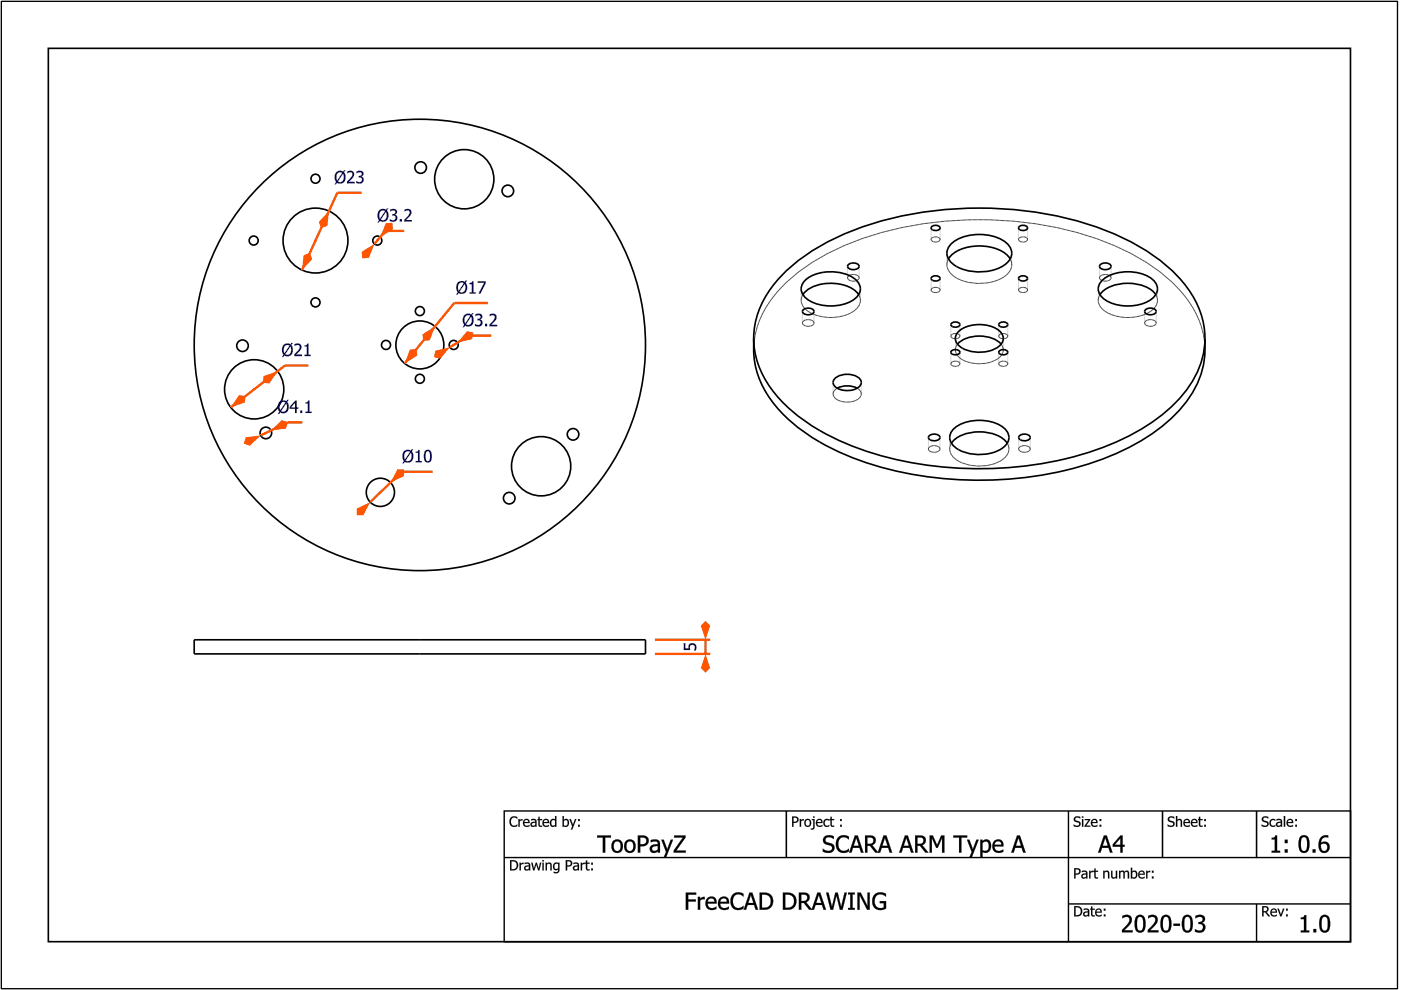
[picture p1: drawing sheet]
<svg xmlns="http://www.w3.org/2000/svg" width="297mm" height="210mm" viewBox="0 0 297 210" stroke-linecap="round" stroke-linejoin="round" font-family="sans-serif">
<path d="M106.9 171.9h179.5v27.8h-179.5zM226.5 171.9v27.8M106.9 181.8h179.5M226.5 191.7h59.9M266.4 191.7v8" fill="none" stroke="#000" stroke-width=".3"/>
<path d="M166.7 171.9v10M246.5 172v9.9M266.4 171.9v10" fill="none" stroke="#000" stroke-width=".33"/>
<g fill="#000">
<path d="M108.3 173.4l.3-.2 .6-.1 .5 .2v.3a.81 .81 0 0 0-1.1-.1 .81 .81 0 0 0-.2 1.1 .76 .76 0 0 0 1.3 .2v.3a1.11 1.11 0 0 1-1.5-.1 1.11 1.11 0 0 1 0-1.5zM109.9 173.7h.3v.2l.6-.2v.3l-.6 .1v1.2h-.3zM111.1 173.8a.7 .7 0 0 1 .9-.1 .7 .7 0 0 1 .3 .8h-1.1a.64 .64 0 0 0 .4 .5 .64 .64 0 0 0 .7-.1v.3a.9 .9 0 0 1-1.2-.2 .9 .9 0 0 1 0-1.2zM111.3 174l-.1 .3h.8l-.2-.4zM112.8 174.6a.36 .36 0 0 0 .2 .5 .36 .36 0 0 0 .5-.2v-.5zM112.6 173.7l.2-.1a.64 .64 0 0 1 1 .6v1.1h-.3v-.2a.56 .56 0 0 1-1-.1 .56 .56 0 0 1 .6-.7l.4-.1-.1-.2h-.8zM114.1 173.2h.3v.5h.5v.2h-.5l.1 1.1h.4a.38 .38 0 0 1-.3 .3 .38 .38 0 0 1-.4-.3l-.1-1.1h-.1v-.2h.1zM115.2 173.8a.7 .7 0 0 1 .9-.1 .7 .7 0 0 1 .3 .8h-1.1a.64 .64 0 0 0 .4 .5 .64 .64 0 0 0 .7-.1v.3a.9 .9 0 0 1-1.2-.2 .9 .9 0 0 1 0-1.2zM115.4 174l-.1 .3h.8l-.2-.4zM116.8 173.8a.68 .68 0 0 1 .9-.1v-.7h.3v2.3h-.3v-.2a.69 .69 0 0 1-.9 .1 .69 .69 0 0 1-.2-.9zM117 174a.56 .56 0 0 0-.1 .8 .56 .56 0 0 0 .7 .2l.1-1-.4-.1zM119.5 174.1v.9a.59 .59 0 0 0 .9-.4 .59 .59 0 0 0-.5-.7zM119.3 173h.2v.8a.64 .64 0 0 1 .8-.1 .64 .64 0 0 1 .3 .7 .72 .72 0 0 1-.2 .8 .72 .72 0 0 1-.9 0l-.2 .1zM120.7 173.7h.3l.5 1.2 .4-1.2h.3l-.9 2.2h-.3l.3-.7zM122.6 173.7h.3v.4h-.3zM122.6 174.9h.3v.4h-.3z"/>
<path d="M108.3 173.4a1.15 1.15 0 0 1 1.4-.1v.3l-.7-.3-.5 .3a.85 .85 0 0 0-.1 1 .85 .85 0 0 0 .9 .4l.4-.2v.4l-.3 .1a1.1 1.1 0 0 1-1.3-.4 1.1 1.1 0 0 1 .1-1.4zM108.3 173.4a1.1 1.1 0 0 0-.2 1.5 1.1 1.1 0 0 0 1.5 .3l.1-.4-.3 .2a.73 .73 0 0 1-.9-.1 .86 .86 0 0 1-.1-1.1 .86 .86 0 0 1 1-.4l.3 .2v-.3l-.3-.2h-.6zM109.9 173.6h.3v.3l.6-.2v.3l-.6 .1v1.2h-.3zM109.9 173.7v1.6h.3v-1.2l.6-.1v-.3l-.6 .2v-.2zM111.1 173.8a.7 .7 0 0 1 .9-.1 .7 .7 0 0 1 .3 .8h-1.1a.66 .66 0 0 0 1.1 .4v.3a.91 .91 0 0 1-1.2-.2 .91 .91 0 0 1 0-1.2zM111.1 173.9a.85 .85 0 0 0-.1 1 .85 .85 0 0 0 1 .4l.3-.1v-.3l-.3 .1a.56 .56 0 0 1-.6 0 .56 .56 0 0 1-.2-.5h1.1a.68 .68 0 0 0-.3-.8 .68 .68 0 0 0-.9 .2zM111.3 174l-.1 .3h.8l-.2-.4zM111.3 174l.5-.1 .2 .4h-.9zM112.8 174.6a.35 .35 0 0 0 .2 .5 .35 .35 0 0 0 .5-.2v-.5zM112.8 174.6l.7-.2v.5a.38 .38 0 0 1-.5 .2 .38 .38 0 0 1-.2-.5zM112.6 173.7l.2-.1a.66 .66 0 0 1 1 .6v1.1h-.3v-.2l-.2 .2a.53 .53 0 0 1-.8-.2 .53 .53 0 0 1 .3-.8l.7-.1a.5 .5 0 0 0-.4-.4 .5 .5 0 0 0-.5 .2zM112.6 173.7v.3l.7-.1 .2 .3a.68 .68 0 0 0-.8 .1 .68 .68 0 0 0-.1 .8v.1a.68 .68 0 0 0 .9-.1v.2h.3l-.2-1.5-.4-.2zM114.1 173.2h.3v.5l.5-.1v.3h-.5v.8a.33 .33 0 0 0 .2 .3 .33 .33 0 0 0 .3 0v.3a.56 .56 0 0 1-.8-.5v-.9h-.2v-.3l.2 .1zM114.1 173.2l.1 .5h-.2v.2h.2v.9a.53 .53 0 0 0 .7 .5v-.3l-.3 .1-.2-.2v-1h.5v-.2h-.5v-.5zM115.2 173.8a.7 .7 0 0 1 .9-.1 .7 .7 0 0 1 .3 .8h-1.1a.66 .66 0 0 0 1.1 .4v.3a.91 .91 0 0 1-1.2-.2 .91 .91 0 0 1 0-1.2zM115.2 173.9a.85 .85 0 0 0-.1 1 .85 .85 0 0 0 1 .4l.3-.1v-.3l-.2 .1a.56 .56 0 0 1-.7 0 .56 .56 0 0 1-.2-.5h1.1a.68 .68 0 0 0-.3-.8 .68 .68 0 0 0-.9 .2zM115.4 174l-.1 .3h.8l-.2-.4zM115.4 174l.5-.1 .3 .4h-.9zM116.8 173.8a.67 .67 0 0 1 .9-.1v-.7h.3v2.3h-.3v-.2l-.6 .2-.4-.2a1.19 1.19 0 0 1 .1-1.3zM116.8 173.9a.81 .81 0 0 0-.2 .9 .81 .81 0 0 0 .8 .5l.3-.2v.2h.3v-2.3h-.3v.7a.67 .67 0 0 0-.9 .2zM117 174a.55 .55 0 0 0-.1 .7 .55 .55 0 0 0 .7 .3l.1-1-.4-.1zM117 174l.3-.2 .4 .1v1a.51 .51 0 0 1-.7 .1 .51 .51 0 0 1-.1-.7zM119.5 174.1l.1 .9a.57 .57 0 0 0 .8-.4 .57 .57 0 0 0-.5-.7zM119.5 174.1a.51 .51 0 0 1 .7-.1 .51 .51 0 0 1 .2 .7 .52 .52 0 0 1-.9 .3zM119.3 173h.3l-.1 .8a.65 .65 0 0 1 .9-.1 .65 .65 0 0 1 .3 .7 .72 .72 0 0 1-.3 .8 .72 .72 0 0 1-.9 0l-.2 .1zM119.3 173v2.3l.2-.1a.75 .75 0 0 0 1-.1 .75 .75 0 0 0 .1-.9 .6 .6 0 0 0-.4-.5 .6 .6 0 0 0-.7 .2v-.9zM120.7 173.6h.3l.5 1.3 .4-1.3h.3l-.9 2.3h-.3l.3-.7zM120.7 173.7l.6 1.5-.3 .7h.3l.9-2.2h-.3l-.4 1.2-.5-1.2zM122.6 173.6h.3v.5h-.3zM122.6 173.7v.4h.3v-.4zM122.6 174.9h.3v.4h-.3zM122.6 174.9v.4h.3v-.4z"/>
<path d="M167.9 173.1h.6a.73 .73 0 0 1 .8 .9 .73 .73 0 0 1-1.1 .5v.8h-.3zM168.2 173.4v.8a.51 .51 0 0 0 .8-.4 .51 .51 0 0 0-.8-.4zM169.6 173.7h.2v.2l.6-.2v.3l-.6 .1v1.2h-.2zM170.7 173.8a.79 .79 0 0 1 1.1 .1 .79 .79 0 0 1 0 1.1 .79 .79 0 0 1-1.1 .1l-.2-.6zM170.9 174a.58 .58 0 0 0-.1 .8 .58 .58 0 0 0 .8 .1 .58 .58 0 0 0 .1-.7 .58 .58 0 0 0-.8-.2zM172.1 173.7h.6v1.6a.59 .59 0 0 1-.8 .6v-.3h.4l.1-.2v-1.5h-.3zM172.4 173.1h.3v.3h-.3zM173.2 173.8a.7 .7 0 0 1 .9-.1 .7 .7 0 0 1 .3 .8h-1.1a.64 .64 0 0 0 .4 .5 .64 .64 0 0 0 .7-.1v.3a.9 .9 0 0 1-1.2-.2 .9 .9 0 0 1 0-1.2zM173.4 174l-.1 .3h.8l-.2-.4zM174.8 173.8a.87 .87 0 0 1 1-.1v.4a.59 .59 0 0 0-.8 0 .59 .59 0 0 0 0 .8 .59 .59 0 0 0 .8 0v.3a.85 .85 0 0 1-1.1-.2 .85 .85 0 0 1 .1-1.2zM176.1 173.2h.2v.5h.6v.2h-.6l.1 1.1h.5a.38 .38 0 0 1-.4 .3 .38 .38 0 0 1-.4-.3v-1.1h-.2v-.2h.2zM178.1 173.7h.4v.4h-.4zM178.1 174.9h.4v.4h-.4z"/>
<path d="M167.9 173.1l1.2 .2a.65 .65 0 0 1 0 1l-.4 .2h-.5v.8h-.3zM167.9 173.1v2.2h.3v-.8l.9-.3a.66 .66 0 0 0 .1-.8 .66 .66 0 0 0-.7-.3zM168.2 173.4v.8l.7-.1 .1-.3-.1-.4zM168.2 173.3a.53 .53 0 0 1 .8 .5 .53 .53 0 0 1-.8 .4zM169.6 173.6h.3l-.1 .3 .6-.2v.3l-.6 .1 .1 1.2h-.3zM169.6 173.7v1.6h.2v-1.2l.6-.1v-.3l-.6 .2v-.2zM170.7 173.8a.8 .8 0 0 1 1.1 .1 .8 .8 0 0 1 0 1.1 .8 .8 0 0 1-1.1 .1l-.2-.6zM170.7 173.8a.8 .8 0 0 0 0 1.3 .8 .8 0 0 0 1.2-.2 .79 .79 0 0 0-.1-1 .79 .79 0 0 0-1.1-.1zM170.9 174a.56 .56 0 0 0-.1 .8 .56 .56 0 0 0 .8 .1 .56 .56 0 0 0 .1-.7 .56 .56 0 0 0-.8-.2zM170.9 174a.6 .6 0 0 1 .9 .2 .6 .6 0 0 1-.3 .9 .63 .63 0 0 1-.7-.4 .63 .63 0 0 1 .1-.7zM172.1 173.6h.6v1.7a.61 .61 0 0 1-.8 .6v-.3a.37 .37 0 0 0 .5-.4v-1.3h-.3zM172.1 173.7v.2h.3v1.4l-.1 .3h-.4l.1 .3a.52 .52 0 0 0 .7-.6v-1.6zM172.4 173.1h.3v.3h-.3zM172.4 173.1v.3h.3v-.3zM173.2 173.8a.7 .7 0 0 1 .9-.1 .7 .7 0 0 1 .3 .8h-1.1a.66 .66 0 0 0 1.1 .4v.3a.91 .91 0 0 1-1.2-.2 .91 .91 0 0 1 0-1.2zM173.2 173.9a.85 .85 0 0 0-.1 1 .85 .85 0 0 0 1 .4l.3-.1v-.3l-.3 .1a.56 .56 0 0 1-.6 0 .56 .56 0 0 1-.2-.5h1.1a.68 .68 0 0 0-.3-.8 .68 .68 0 0 0-.9 .2zM173.4 174l-.1 .3h.8l-.2-.4zM173.4 174l.5-.1 .2 .4h-.9zM174.8 173.8a.88 .88 0 0 1 1-.1v.4a.58 .58 0 0 0-.8 0 .58 .58 0 0 0 0 .8 .58 .58 0 0 0 .8 0v.3l-.2 .1a.85 .85 0 0 1-1-.4 .85 .85 0 0 1 .2-1.1zM174.8 173.9a.84 .84 0 0 0-.1 1.1 .84 .84 0 0 0 1.1 .2v-.3a.6 .6 0 0 1-1-.3 .6 .6 0 0 1 .7-.7l.3 .2v-.3a.85 .85 0 0 0-1 .1zM176.1 173.2h.3l-.1 .5 .6-.1v.3h-.6l.1 .8a.33 .33 0 0 0 .1 .3 .33 .33 0 0 0 .4 0v.3a.56 .56 0 0 1-.8-.5v-.9h-.2v-.3l.2 .1zM176.1 173.2v.5h-.2v.2h.2v.9a.53 .53 0 0 0 .7 .5l.1-.3-.4 .1-.2-.2v-1h.6v-.2h-.6v-.5zM178.1 173.6h.4v.5h-.4zM178.1 173.7v.4h.4v-.4zM178.1 174.9h.4v.4h-.4zM178.1 174.9v.4h.4v-.4z"/>
<path d="M227.9 173.3l.8-.2 .3 .1v.4a.59 .59 0 0 0-.6-.3 .59 .59 0 0 0-.4 .5l.2 .2a.72 .72 0 0 1 .9 .9 .72 .72 0 0 1-1.2 .4l-.3-.1v-.4a.64 .64 0 0 0 .7 .3 .64 .64 0 0 0 .5-.5l-.8-.3a.58 .58 0 0 1-.1-1zM229.4 173.7h.3v1.6h-.3zM229.4 173.1h.3v.3h-.3zM230 173.7h1.1l-.8 1.4h.9v.2h-1.2l.8-1.4h-.8zM231.5 173.8a.7 .7 0 0 1 .9-.1 .7 .7 0 0 1 .3 .8h-1.1a.64 .64 0 0 0 .4 .5 .64 .64 0 0 0 .7-.1v.3a.9 .9 0 0 1-1.2-.2 .9 .9 0 0 1 0-1.2zM231.7 174l-.1 .3h.8l-.2-.4zM233.1 173.7h.4v.4h-.4zM233.1 174.9h.4v.4h-.4z"/>
<path d="M227.8 173.2l.4-.1a.55 .55 0 0 1 .6 0 .55 .55 0 0 1 .2 .5 .56 .56 0 0 0-.6-.3 .56 .56 0 0 0-.4 .5l.2 .2a.71 .71 0 0 1 .9 .7 .71 .71 0 0 1-1 .6l-.5-.1 .1-.4a.7 .7 0 0 0 1.1-.1l-.1-.3-.7-.1a.59 .59 0 0 1-.2-1.1zM227.9 173.3a.61 .61 0 0 0-.1 .8l.7 .3a.35 .35 0 0 1 .3 .3 .35 .35 0 0 1-.3 .4h-.3l-.6-.3v.3a1.23 1.23 0 0 0 1.3 0 .61 .61 0 0 0-.2-1h-.1a.46 .46 0 0 1-.6-.5 .46 .46 0 0 1 .7-.2l.3 .2v-.4l-.3-.1zM229.4 173.6h.3v1.7h-.3zM229.4 173.7v1.6h.3v-1.6zM229.4 173.1h.3v.3h-.3zM229.4 173.1v.3h.3v-.3zM230 173.6h1.2v.3l-.9 1.2 .9-.1v.3h-1.3v-.2l.9-1.2h-.8zM230 173.7v.2h.8l-.8 1.2v.2h1.2v-.2h-.9l.8-1.4zM231.5 173.8a.7 .7 0 0 1 .9-.1 .7 .7 0 0 1 .3 .8h-1.1a.66 .66 0 0 0 1.1 .4v.3a.91 .91 0 0 1-1.2-.2 .91 .91 0 0 1 0-1.2zM231.5 173.9a.85 .85 0 0 0-.1 1 .85 .85 0 0 0 1 .4l.3-.1v-.3l-.3 .1a.56 .56 0 0 1-.6 0 .56 .56 0 0 1-.2-.5h1.1a.68 .68 0 0 0-.3-.8 .68 .68 0 0 0-.9 .2zM231.7 174l-.1 .3h.8l-.2-.4zM231.7 174l.5-.1 .2 .4h-.9zM233.1 173.6h.4v.5h-.4zM233.1 173.7v.4h.4v-.4zM233.1 174.9h.4v.4h-.4zM233.1 174.9v.4h.4v-.4z"/>
<path d="M247.8 173.3l.9-.2 .3 .1v.4a.59 .59 0 0 0-.6-.3 .59 .59 0 0 0-.5 .5l.3 .2a.72 .72 0 0 1 .8 .9 .72 .72 0 0 1-1.1 .4l-.3-.1v-.4a.64 .64 0 0 0 .6 .3 .64 .64 0 0 0 .5-.5l-.7-.3a.58 .58 0 0 1-.2-1zM249.3 173h.3v.8a.56 .56 0 0 1 .7-.2 .56 .56 0 0 1 .3 .6v1.1h-.3v-1a.38 .38 0 0 0-.3-.5 .38 .38 0 0 0-.4 .3v1.2h-.3zM251.1 173.8a.7 .7 0 0 1 .9-.1 .7 .7 0 0 1 .3 .8h-1.1a.64 .64 0 0 0 .4 .5 .64 .64 0 0 0 .7-.1v.3a.9 .9 0 0 1-1.2-.2 .9 .9 0 0 1 0-1.2zM251.3 174l-.1 .3h.8l-.2-.4zM252.7 173.8a.7 .7 0 0 1 .9-.1 .7 .7 0 0 1 .3 .8h-1.1a.64 .64 0 0 0 .4 .5 .64 .64 0 0 0 .7-.1v.3a.9 .9 0 0 1-1.2-.2 .9 .9 0 0 1 0-1.2zM252.9 174l-.1 .3h.8l-.2-.4zM254.2 173.2h.3v.5h.5v.2h-.5v1.1h.5a.38 .38 0 0 1-.4 .3 .38 .38 0 0 1-.4-.3v-1.1h-.2v-.2h.2zM255.3 173.7h.4v.4h-.4zM255.3 174.9h.4v.4h-.4z"/>
<path d="M247.8 173.2l.3-.1a.55 .55 0 0 1 .6 0 .55 .55 0 0 1 .3 .5h-.1a.56 .56 0 0 0-.5-.3 .56 .56 0 0 0-.5 .5l.3 .2a.71 .71 0 0 1 .9 .7 .71 .71 0 0 1-1 .6l-.5-.1v-.4a.7 .7 0 0 0 1.1-.1l-.1-.3-.6-.1a.59 .59 0 0 1-.2-1.1zM247.8 173.3a.61 .61 0 0 0-.1 .8l.8 .3a.35 .35 0 0 1 .3 .3 .35 .35 0 0 1-.3 .4h-.4l-.5-.3v.3a1.23 1.23 0 0 0 1.3 0 .61 .61 0 0 0-.3-1h-.1a.46 .46 0 0 1-.6-.5 .46 .46 0 0 1 .8-.2l.3 .2v-.4l-.3-.1zM249.3 173h.3v.8a.56 .56 0 0 1 .7-.2 .56 .56 0 0 1 .3 .6v1.1h-.3v-1.3l-.3-.1-.4 .2v1.2h-.3zM249.3 173v2.3h.3v-1.2a.41 .41 0 0 1 .5-.3 .41 .41 0 0 1 .3 .6l-.1 .9h.3v-1.1a.55 .55 0 0 0-.4-.5 .55 .55 0 0 0-.6 .2v-.9zM251.1 173.8a.7 .7 0 0 1 .9-.1 .7 .7 0 0 1 .3 .8h-1.1a.66 .66 0 0 0 1.1 .4v.3a.91 .91 0 0 1-1.2-.2 .91 .91 0 0 1 0-1.2zM251.1 173.9a.85 .85 0 0 0-.1 1 .85 .85 0 0 0 1 .4l.3-.1v-.3l-.3 .1a.56 .56 0 0 1-.6 0 .56 .56 0 0 1-.2-.5h1.1a.68 .68 0 0 0-.3-.8 .68 .68 0 0 0-.9 .2zM251.3 174l-.1 .3h.8l-.2-.4zM251.3 174l.5-.1 .2 .4h-.8zM252.7 173.8a.7 .7 0 0 1 .9-.1 .7 .7 0 0 1 .3 .8h-1.1a.66 .66 0 0 0 1.1 .4v.3a.91 .91 0 0 1-1.2-.2 .91 .91 0 0 1 0-1.2zM252.7 173.9a.85 .85 0 0 0-.1 1 .85 .85 0 0 0 1 .4l.3-.1v-.3l-.3 .1a.56 .56 0 0 1-.6 0 .56 .56 0 0 1-.2-.5h1.1a.68 .68 0 0 0-.4-.8 .68 .68 0 0 0-.8 .2zM252.9 174l-.1 .3h.8l-.2-.4zM252.9 174l.5-.1 .2 .4h-.9zM254.2 173.2h.3v.5l.5-.1v.3h-.5v.8a.33 .33 0 0 0 .1 .3 .33 .33 0 0 0 .4 0v.3a.56 .56 0 0 1-.8-.5v-.9h-.2v-.3l.2 .1zM254.2 173.2v.5h-.2v.2h.2v.9a.53 .53 0 0 0 .8 .5v-.3l-.4 .1-.1-.2v-1h.5v-.2h-.5v-.5zM255.3 173.6h.4v.5h-.4zM255.3 173.7v.4h.4v-.4zM255.3 174.9h.4v.4h-.4zM255.3 174.9v.4h.4v-.4z"/>
<path d="M267.7 173.3l.9-.2 .3 .1v.4a.59 .59 0 0 0-.6-.3 .59 .59 0 0 0-.5 .5l.3 .2a.72 .72 0 0 1 .9 .9 .72 .72 0 0 1-1.2 .4l-.3-.1v-.4a.64 .64 0 0 0 .7 .3 .64 .64 0 0 0 .5-.5l-.8-.3a.58 .58 0 0 1-.2-1zM269.4 173.8a.87 .87 0 0 1 1-.1v.4a.59 .59 0 0 0-.8 0 .59 .59 0 0 0 0 .8 .59 .59 0 0 0 .8 0v.3a.85 .85 0 0 1-1.2-.2 .85 .85 0 0 1 .2-1.2zM270.9 174.6a.36 .36 0 0 0 .2 .5 .36 .36 0 0 0 .4-.2v-.5zM270.7 173.7l.2-.1a.64 .64 0 0 1 .9 .6v1.1h-.3v-.2a.56 .56 0 0 1-.9-.1 .56 .56 0 0 1 .5-.7l.4-.1v-.2h-.8zM272.2 173h.3v2.3h-.3zM273 173.8a.7 .7 0 0 1 .8-.1 .7 .7 0 0 1 .4 .8h-1.2a.64 .64 0 0 0 .5 .5 .64 .64 0 0 0 .6-.1v.3a.9 .9 0 0 1-1.1-.2 .9 .9 0 0 1 0-1.2zM273.2 174l-.2 .3h.9l-.2-.4zM274.6 173.7h.4v.4h-.4zM274.6 174.9h.4v.4h-.4z"/>
<path d="M267.7 173.2l.3-.1a.55 .55 0 0 1 .6 0 .55 .55 0 0 1 .3 .5 .56 .56 0 0 0-.6-.3 .56 .56 0 0 0-.4 .5l.2 .2a.71 .71 0 0 1 .9 .7 .71 .71 0 0 1-1 .6l-.5-.1v-.4a.7 .7 0 0 0 1.2-.1l-.2-.3-.6-.1a.59 .59 0 0 1-.2-1.1zM267.7 173.3a.61 .61 0 0 0 0 .8l.7 .3a.35 .35 0 0 1 .3 .3 .35 .35 0 0 1-.3 .4h-.4l-.5-.3v.3a1.23 1.23 0 0 0 1.3 0 .61 .61 0 0 0-.3-1h-.1a.46 .46 0 0 1-.6-.5 .46 .46 0 0 1 .8-.2l.3 .2v-.4l-.3-.1zM269.4 173.8a.88 .88 0 0 1 1-.1v.4a.58 .58 0 0 0-.8 0 .58 .58 0 0 0 0 .8 .58 .58 0 0 0 .8 0v.3l-.2 .1a.85 .85 0 0 1-1-.4 .85 .85 0 0 1 .2-1.1zM269.4 173.9a.84 .84 0 0 0-.1 1.1 .84 .84 0 0 0 1.1 .2v-.3a.6 .6 0 0 1-1-.3 .6 .6 0 0 1 .7-.7l.3 .2v-.3a.85 .85 0 0 0-1 .1zM270.9 174.6a.35 .35 0 0 0 .2 .5 .35 .35 0 0 0 .4-.2v-.5zM270.9 174.6l.7-.2v.5a.38 .38 0 0 1-.5 .2 .38 .38 0 0 1-.2-.5zM270.6 173.7l.3-.1a.66 .66 0 0 1 .9 .6v1.1h-.3v-.2l-.1 .2a.53 .53 0 0 1-.8-.2 .53 .53 0 0 1 .2-.8l.7-.1a.5 .5 0 0 0-.3-.4 .5 .5 0 0 0-.5 .2zM270.7 173.7v.3l.7-.1 .2 .3a.68 .68 0 0 0-.8 .1 .68 .68 0 0 0-.2 .8l.1 .1a.68 .68 0 0 0 .9-.1l-.1 .2h.3l-.1-1.5-.4-.2zM272.2 173h.3v2.3h-.3zM272.2 173v2.3h.3v-2.3zM273 173.8a.7 .7 0 0 1 .9-.1 .7 .7 0 0 1 .3 .8h-1.2a.66 .66 0 0 0 1.1 .4l.1 .3a.91 .91 0 0 1-1.2-.2 .91 .91 0 0 1 0-1.2zM273 173.9a.85 .85 0 0 0-.1 1 .85 .85 0 0 0 1 .4l.2-.1v-.3l-.2 .1a.56 .56 0 0 1-.6 0 .56 .56 0 0 1-.3-.5h1.2a.68 .68 0 0 0-.4-.8 .68 .68 0 0 0-.8 .2zM273.2 174l-.2 .3h.9l-.2-.4zM273.2 174l.5-.1 .2 .4h-.9zM274.6 173.6h.4v.5h-.4zM274.6 173.7v.4h.4v-.4zM274.6 174.9h.4v.4h-.4zM274.6 174.9v.4h.4v-.4z"/>
<path d="M108.1 182.4a1.53 1.53 0 0 1 1.6 .4 1.11 1.11 0 0 1 0 1.2 1.11 1.11 0 0 1-1.1 .5h-.5zM108.4 182.6v1.7a.88 .88 0 0 0 1.2-.8 .88 .88 0 0 0-1.2-.9zM110.2 182.9h.2v.3l.6-.3v.3l-.6 .2v1.1h-.2zM111.5 183.9a.36 .36 0 0 0 .2 .5 .36 .36 0 0 0 .4-.3v-.4zM111.2 182.9h.3a.64 .64 0 0 1 .9 .5v1.1h-.3v-.1a.56 .56 0 0 1-.9-.1 .56 .56 0 0 1 .5-.8h.4v-.3h-.9zM112.6 182.9h.3l.3 1.3 .4-1.3h.2l.4 1.3 .3-1.3h.3l-.5 1.6h-.2l-.4-1.2-.4 1.2h-.3zM115 182.9h.3v1.6h-.3zM115 182.4h.3v.2h-.3zM115.7 182.9h.3v.2a.56 .56 0 0 1 .6-.2 .56 .56 0 0 1 .4 .6v1h-.3v-1a.38 .38 0 0 0-.3-.4 .38 .38 0 0 0-.4 .2v1.2h-.3zM117.7 183.3a.54 .54 0 0 0-.1 .8 .54 .54 0 0 0 .7 0v-.9l-.3-.1zM117.5 183.1a.68 .68 0 0 1 .8-.1l.3-.1v1.5a.81 .81 0 0 1-1.2 .7v-.3a.58 .58 0 0 0 .6 .1 .58 .58 0 0 0 .3-.6 .71 .71 0 0 1-.9 0 .71 .71 0 0 1-.1-.9zM120 182.4h.5a.73 .73 0 0 1 .8 .8 .73 .73 0 0 1-1.1 .5v.8h-.2zM120.2 182.6v.9a.51 .51 0 0 0 .8-.4 .51 .51 0 0 0-.8-.5zM121.8 183.9a.36 .36 0 0 0 .2 .5 .36 .36 0 0 0 .5-.3v-.4zM121.6 182.9h.2a.64 .64 0 0 1 1 .5v1.1h-.3v-.1a.56 .56 0 0 1-1-.1 .56 .56 0 0 1 .6-.8h.4l-.1-.3h-.8zM123.1 182.9h.3v.3l.6-.3v.3l-.6 .2v1.1h-.3zM124.2 182.4h.3v.5h.5v.2h-.5v1.1l.5 .1a.38 .38 0 0 1-.4 .3 .38 .38 0 0 1-.3-.3l-.1-1.2h-.2v-.2h.2zM125.3 182.9h.4v.4h-.4zM125.3 184.1h.4v.4h-.4z"/>
<path d="M108.1 182.4a1.46 1.46 0 0 1 1.7 .5 1.11 1.11 0 0 1-.1 1.2 1.11 1.11 0 0 1-1.1 .5h-.5zM108.1 182.4v2.1l1.3-.1a1.19 1.19 0 0 0 0-1.9zM108.4 182.6v1.7a.86 .86 0 0 0 1.1-.8 .86 .86 0 0 0-1.1-.9zM108.4 182.6l.8 .1a.94 .94 0 0 1 .1 1.5l-.9 .1zM110.1 182.9h.3v.3l.6-.3v.3l-.6 .2v1.2h-.3zM110.2 182.9v1.6h.2v-1.1l.6-.2v-.3l-.6 .3v-.3zM111.5 183.9a.35 .35 0 0 0 .2 .5 .35 .35 0 0 0 .4-.3v-.4zM111.5 183.8l.7-.1v.4a.38 .38 0 0 1-.5 .2 .38 .38 0 0 1-.2-.5zM111.2 182.9h.3a.66 .66 0 0 1 .9 .5v1.2h-.3v-.2l-.2 .1a.53 .53 0 0 1-.7-.2 .53 .53 0 0 1 .2-.7l.7-.1a.5 .5 0 0 0-.3-.4 .5 .5 0 0 0-.6 .1zM111.2 182.9v.3l.8-.1 .2 .4a.68 .68 0 0 0-.8 .1 .68 .68 0 0 0-.2 .8h.1a.68 .68 0 0 0 .9-.1l-.1 .2h.3l-.1-1.4-.4-.2zM112.6 182.9h.3l.3 1.3 .4-1.3h.2l.4 1.3 .3-1.3h.3l-.4 1.7h-.3l-.4-1.3-.4 1.3h-.3zM112.6 182.9l.4 1.6h.3l.4-1.3 .4 1.3h.2l.5-1.6h-.3l-.3 1.3-.4-1.3h-.2l-.4 1.3-.3-1.3zM115 182.9h.3v1.7h-.3zM115 182.9v1.6h.3v-1.6zM115 182.3h.3v.4h-.3zM115 182.4v.2h.3v-.2zM115.7 182.9h.3v.2a.56 .56 0 0 1 .6-.2 .56 .56 0 0 1 .4 .6v1.1h-.3l-.1-1.4-.2-.1-.4 .2v1.3h-.3zM115.7 182.9v1.6h.3l-.1-1.2a.41 .41 0 0 1 .6-.2 .41 .41 0 0 1 .2 .5v.9h.3v-1a.55 .55 0 0 0-.4-.6 .55 .55 0 0 0-.7 .2l.1-.2zM117.7 183.3a.53 .53 0 0 0-.1 .7 .53 .53 0 0 0 .7 .1v-.9l-.3-.1zM117.6 183.3l.4-.2 .4 .1v.9a.54 .54 0 0 1-.8 0 .54 .54 0 0 1 0-.7zM117.4 183.1a.67 .67 0 0 1 .9-.1l.3-.1v1.5a.86 .86 0 0 1-1.2 .7v-.3l.5 .1 .4-.1v-.5a.69 .69 0 0 1-.9 .1 .69 .69 0 0 1-.2-.9zM117.5 183.1a.76 .76 0 0 0-.2 1 .76 .76 0 0 0 .9 .3l.2-.1a.55 .55 0 0 1-.3 .6 .55 .55 0 0 1-.7-.1v.3a.8 .8 0 0 0 1.2-.7v-1.5l-.3 .1a.67 .67 0 0 0-.8 .1zM119.9 182.4l1.2 .1a.65 .65 0 0 1 0 1l-.4 .2h-.5l.1 .9h-.4zM120 182.4v2.1h.2v-.8l.9-.2a.66 .66 0 0 0 .1-.8 .66 .66 0 0 0-.7-.3zM120.2 182.6v.9l.7-.1 .1-.4-.1-.3zM120.2 182.6a.53 .53 0 0 1 .8 .4 .53 .53 0 0 1-.8 .5zM121.8 183.9a.35 .35 0 0 0 .2 .5 .35 .35 0 0 0 .5-.3v-.4zM121.8 183.8l.7-.1v.4a.38 .38 0 0 1-.5 .2 .38 .38 0 0 1-.2-.5zM121.6 182.9h.2a.66 .66 0 0 1 1 .5v1.2h-.3v-.2l-.2 .1a.53 .53 0 0 1-.8-.2 .53 .53 0 0 1 .3-.7l.7-.1a.5 .5 0 0 0-.4-.4 .5 .5 0 0 0-.5 .1zM121.6 182.9v.3l.7-.1 .2 .4a.68 .68 0 0 0-.8 .1 .68 .68 0 0 0-.1 .8 .68 .68 0 0 0 .9-.1v.2h.3l-.2-1.4-.4-.2zM123.1 182.9h.3v.3l.6-.3v.3l-.6 .2v1.2h-.3zM123.1 182.9v1.6h.3v-1.1l.6-.2v-.3l-.6 .3v-.3zM124.2 182.4h.3v.5h.5v.3l-.5-.1v.8a.33 .33 0 0 0 .1 .4 .33 .33 0 0 0 .4 0v.2a.56 .56 0 0 1-.8-.5v-.9l-.2 .1v-.3h.2zM124.2 182.4v.5h-.2v.2h.2v.9a.53 .53 0 0 0 .8 .5v-.2h-.3l-.2-.1v-1.1h.5v-.2h-.5v-.5zM125.3 182.9h.4v.4h-.4zM125.3 182.9v.4h.4v-.4zM125.3 184.1h.4v.5h-.4zM125.3 184.1v.4h.4v-.4z"/>
<path d="M126.6 177.1h2.9v.5h-1.2v3.2h-.5v-3.2h-1.2zM126.6 177.1v.5h1.2v3.2h.5v-3.2h1.2v-.5zM130 178.3a1.29 1.29 0 0 1 1.6-.1 1.29 1.29 0 0 1 .5 1.5 1.27 1.27 0 0 1-1.6 1.1 1.27 1.27 0 0 1-.9-1.7zM130 178.4a1.43 1.43 0 0 0-.3 1.6 1.43 1.43 0 0 0 1.5 .8 1.47 1.47 0 0 0 .8-1.5 1.47 1.47 0 0 0-1.1-1.3zM130.3 178.6a1.16 1.16 0 0 0 .6 1.8 1.08 1.08 0 0 0 .7-1 1.08 1.08 0 0 0-.7-1zM130.3 178.6a.79 .79 0 0 1 1-.1 .79 .79 0 0 1 .3 .9 .81 .81 0 0 1-.7 1.1 .81 .81 0 0 1-.8-1.1zM132.6 178.3a1.29 1.29 0 0 1 1.7-.1 1.29 1.29 0 0 1 .5 1.5 1.27 1.27 0 0 1-1.6 1.1 1.27 1.27 0 0 1-.9-1.7zM132.7 178.4a1.43 1.43 0 0 0-.3 1.6 1.43 1.43 0 0 0 1.5 .8 1.47 1.47 0 0 0 .8-1.5 1.47 1.47 0 0 0-1.2-1.3zM133 178.6a1.16 1.16 0 0 0 .5 1.8 1.08 1.08 0 0 0 .8-1 1.08 1.08 0 0 0-.8-1zM133 178.6a.79 .79 0 0 1 1-.1 .79 .79 0 0 1 .3 .9 .81 .81 0 0 1-.8 1.1 .81 .81 0 0 1-.7-1.1zM135.2 177.1h1.3l.6 .3a1.06 1.06 0 0 1 .3 1.5 1.54 1.54 0 0 1-1.7 .5l.1 1.4h-.6zM135.2 177.1v3.7h.5v-1.4a1.96 1.96 0 0 0 1.5-.4 1.13 1.13 0 0 0 .2-1.3 1.13 1.13 0 0 0-1.2-.5zM135.7 177.6v1.4l1.1-.2a.78 .78 0 0 0 0-1.1zM135.7 177.5a.93 .93 0 0 1 1.3 .9 1.01 1.01 0 0 1-1.3 .6zM138.4 179.7a.54 .54 0 0 0 .1 .7 .54 .54 0 0 0 .8-.2l.2-.1v-.8l-.8 .2zM138.3 179.6l1.2-.3v.8a.72 .72 0 0 1-.7 .3 .72 .72 0 0 1-.6-.4zM138 178.1l.7-.1a.99 .99 0 0 1 1.3 .9v1.9h-.6l.1-.3-.4 .2a.89 .89 0 0 1-1.3-.3 .89 .89 0 0 1 .5-1.2l1.2-.2-.1-.2a1.14 1.14 0 0 0-1.4-.2zM138 178.1v.5l.6-.2 .7 .1 .2 .5h-.3a1.08 1.08 0 0 0-1.3 1.3l.1 .3a1.14 1.14 0 0 0 1.5-.2v.4h.4v-1.9l-.2-.6-.6-.3zM140.2 178h.5l.8 2.1 .7-2.1h.5l-1.5 3.8h-.5l.5-1.2zM140.2 178.1l1 2.5-.5 1.2h.5l1.5-3.7h-.5l-.7 2-.8-2zM142.9 177.1h2.5v.5l-2 2.7h2v.5h-2.6v-.5l2-2.7h-1.9zM142.9 177.1v.5h1.9l-1.9 2.7v.5h2.5v-.5l-2.1 .1 2-2.8v-.5z"/>
<path d="M126.6 177.1h2.9v.5h-1.2v3.2h-.5v-3.2h-1.2zM130 178.4a1.27 1.27 0 0 1 1.6-.2 1.27 1.27 0 0 1 .4 1.5 1.25 1.25 0 0 1-1.5 1.1 1.25 1.25 0 0 1-.8-1.7zM130.3 178.6a1.18 1.18 0 0 0 .6 1.9 1.1 1.1 0 0 0 .7-1.1 1.1 1.1 0 0 0-.7-1zM132.7 178.4a1.27 1.27 0 0 1 1.6-.2 1.27 1.27 0 0 1 .4 1.5 1.25 1.25 0 0 1-1.5 1.1 1.25 1.25 0 0 1-.8-1.7zM133 178.6a1.18 1.18 0 0 0 .5 1.9 1.1 1.1 0 0 0 .8-1.1 1.1 1.1 0 0 0-.8-1zM135.2 177.1h1a1.16 1.16 0 0 1 1.3 1.2 1.16 1.16 0 0 1-1.4 1.1h-.4v1.4h-.5zM135.7 177.6v1.4a.9 .9 0 0 0 1.3-.9 .97 .97 0 0 0-1.3-.5zM138.4 179.6a.57 .57 0 0 0 .1 .8 .57 .57 0 0 0 .8-.2l.2-.1v-.8zM138 178.1l.7-.1a.97 .97 0 0 1 1.2 .9v1.9h-.4v-.3a.93 .93 0 0 1-1.7-.1 .93 .93 0 0 1 1-1.4h.7a.71 .71 0 0 0-.5-.6 .71 .71 0 0 0-.7 .1l-.3 .1zM140.2 178.1h.5l.8 2 .7-2h.5l-1.5 3.7h-.5l.5-1.2zM142.9 177.1h2.4v.5l-1.9 2.7h2v.5h-2.5v-.5l1.9-2.7h-1.9z"/>
<path d="M145.4 189.3h2.2v.4h-1.7v1h1.6v.4h-1.6v1.8h-.5zM148 190.2h.4v.4l.5-.3 .5-.1v.5h-.4l-.6 .3v1.9h-.4zM149.9 190.5a1.16 1.16 0 0 1 1.5-.3 1.16 1.16 0 0 1 .5 1.4h-1.9a1.07 1.07 0 0 0 .8 .9 1.07 1.07 0 0 0 1.1-.3v.5a1.49 1.49 0 0 1-2-.2 1.49 1.49 0 0 1 0-2zM150.3 190.7l-.3 .5h1.5a.69 .69 0 0 0-.4-.7 .69 .69 0 0 0-.8 .2zM152.6 190.5a1.16 1.16 0 0 1 1.4-.3 1.16 1.16 0 0 1 .6 1.4h-1.9a1.07 1.07 0 0 0 .7 .9 1.07 1.07 0 0 0 1.1-.3v.5a1.49 1.49 0 0 1-2-.2 1.49 1.49 0 0 1 .1-2zM152.9 190.7l-.2 .5h1.4a.69 .69 0 0 0-.4-.7 .69 .69 0 0 0-.8 .2zM155.3 189.7a1.89 1.89 0 0 1 2.3-.2v.6a1.29 1.29 0 0 0-1.6-.4 1.29 1.29 0 0 0-.6 1.6 1.25 1.25 0 0 0 .8 1.2 1.25 1.25 0 0 0 1.4-.4v.5a1.78 1.78 0 0 1-2.1 0 1.78 1.78 0 0 1-.6-2.1zM158.9 189.3h.6l1.2 3.6h-.5l-.3-1h-1.4l-.3 1h-.5zM159.2 189.8l-.6 1.7h1.2zM161.1 189.3h.8a1.82 1.82 0 0 1 2 1.8 1.82 1.82 0 0 1-2 1.8h-.8zM161.5 189.7v2.8a1.46 1.46 0 0 0 1.9-1.4 1.46 1.46 0 0 0-1.9-1.4zM166 189.3h.8a1.82 1.82 0 0 1 2.1 1.8 1.82 1.82 0 0 1-2.1 1.8h-.8zM166.5 189.7v2.8a1.46 1.46 0 0 0 1.9-1.4 1.46 1.46 0 0 0-1.9-1.4zM169.4 189.3h.9a1.06 1.06 0 0 1 1.3 .7 1.06 1.06 0 0 1-.7 1.3l1.3 1.6h-.6l-1.2-1.5h-.5v1.5h-.5zM169.9 189.7v1.3a.88 .88 0 0 0 1.3-.7 .64 .64 0 0 0-.9-.6zM173.3 189.3h.6l1.2 3.6h-.5l-.3-1h-1.4l-.3 1h-.5zM173.6 189.8l-.6 1.7h1.2zM175.2 189.3h.5l.7 3 .7-3h.5l.7 3 .8-3h.4l-.9 3.6h-.5l-.8-3-.7 3h-.5zM179.8 189.3h1.4v.3h-.4v2.9h.4v.4h-1.4v-.4h.5v-2.9h-.5zM181.8 189.3h.7l1.4 2.8v-2.8h.5v3.6h-.6l-1.6-3.1v3.1h-.4zM185.4 189.7a2.09 2.09 0 0 1 2.4-.2v.6a1.42 1.42 0 0 0-1.8-.2 1.42 1.42 0 0 0-.5 1.8 1.29 1.29 0 0 0 1.9 .7v-.9h-.9v-.4h1.4v1.5a1.9 1.9 0 0 1-2.5-.1 1.9 1.9 0 0 1-.3-2.4z"/>
<path d="M145.4 189.2h2.2v.5h-1.7v1h1.6v.5l-1.6-.1v1.8h-.5zM145.4 189.3v3.6h.5v-1.8h1.6v-.4h-1.6v-1h1.7v-.4zM147.9 190.1h.6l-.1 .5 .5-.4h.5v.5h-.4l-.6 .3 .1 1.9h-.6zM148 190.2v2.7h.4v-2l.6-.3 .4 .1v-.5l-.5 .1-.5 .3v-.4zM149.9 190.5a1.17 1.17 0 0 1 1.5-.3 1.17 1.17 0 0 1 .5 1.4h-1.9a1.05 1.05 0 0 0 .8 .9 1.05 1.05 0 0 0 1.1-.3v.5a1.64 1.64 0 0 1-2.3-.6v-.9zM149.9 190.5a1.42 1.42 0 0 0-.2 1.8 1.42 1.42 0 0 0 1.8 .5l.4-.1v-.5l-.4 .2a.93 .93 0 0 1-1 .1 .93 .93 0 0 1-.5-1l1.9 .1a1.14 1.14 0 0 0-.5-1.4 1.14 1.14 0 0 0-1.5 .3zM150.3 190.7l-.3 .5h1.5a.67 .67 0 0 0-.4-.7 .67 .67 0 0 0-.8 .2zM150.3 190.7a.78 .78 0 0 1 1 0l.2 .5h-1.5zM152.6 190.5a1.17 1.17 0 0 1 1.4-.3 1.17 1.17 0 0 1 .6 1.4h-1.9a1.05 1.05 0 0 0 .7 .9 1.05 1.05 0 0 0 1.1-.3v.5a1.64 1.64 0 0 1-2.2-.6l-.1-.9zM152.6 190.5a1.42 1.42 0 0 0-.2 1.8 1.42 1.42 0 0 0 1.7 .5l.4-.1v-.5l-.4 .2a.93 .93 0 0 1-1 .1 .93 .93 0 0 1-.4-1l1.8 .1a1.14 1.14 0 0 0-.5-1.4 1.14 1.14 0 0 0-1.4 .3zM152.9 190.7l-.2 .5h1.4a.67 .67 0 0 0-.4-.7 .67 .67 0 0 0-.8 .2zM152.9 190.7a.78 .78 0 0 1 1.1 0l.2 .5h-1.5zM155.3 189.7a1.91 1.91 0 0 1 2.4-.2v.6l-.5-.3a1.19 1.19 0 0 0-1.5 .2 1.71 1.71 0 0 0 .6 2.5l.9-.1 .5-.4v.7l-.6 .1a1.69 1.69 0 0 1-1.8-.3 1.69 1.69 0 0 1-.4-1.7zM155.3 189.7a2 2 0 0 0 1 3.2l1.3-.3v-.5l-.3 .2a1.24 1.24 0 0 1-1.6-.1 1.58 1.58 0 0 1 .8-2.6l.5 .1 .6 .4v-.6l-.6-.2a1.72 1.72 0 0 0-1.7 .4zM158.9 189.2h.6l1.3 3.7h-.6l-.3-1h-1.4l-.3 1h-.5zM158.9 189.3l-1.2 3.6h.5l.3-1.1h1.4l.3 1.1h.5l-1.2-3.6zM159.2 189.8l-.6 1.7h1.2zM159.2 189.7l.6 1.8h-1.2zM161 189.2h.9a1.85 1.85 0 0 1 2.1 1.9 1.85 1.85 0 0 1-2.1 1.8h-.9zM161.1 189.3v3.6l1.3-.1 .8-.2a1.99 1.99 0 0 0 0-3.1l-.7-.2zM161.5 189.7v2.7a1.44 1.44 0 0 0 1.9-1.3 1.44 1.44 0 0 0-1.9-1.4zM161.5 189.6l1.4 .3a1.58 1.58 0 0 1 0 2.4l-.4 .1-1 .1zM166 189.2h.8a1.85 1.85 0 0 1 2.1 1.9 1.85 1.85 0 0 1-2.1 1.8h-.8zM166 189.3v3.6l1.3-.1 .8-.2a1.99 1.99 0 0 0 0-3.1l-.7-.2zM166.5 189.7v2.7a1.44 1.44 0 0 0 1.9-1.3 1.44 1.44 0 0 0-1.9-1.4zM166.5 189.6l1.3 .3a1.58 1.58 0 0 1 .1 2.4l-.5 .1-.9 .1zM169.4 189.2l1.3 .1 .5 .2a1 1 0 0 1 .1 1.6l-.4 .2 1.3 1.6h-.6l-1.2-1.5h-.5v1.5h-.5zM169.4 189.3v3.6h.5l-.1-1.5h.6l1.2 1.5h.6l-1.3-1.6a1.04 1.04 0 0 0 .7-1.3 1.04 1.04 0 0 0-1.3-.7zM169.9 189.7v1.3a.86 .86 0 0 0 1.2-.7 .61 .61 0 0 0-.8-.6zM169.8 189.6h.5a.69 .69 0 0 1 .8 .4 .69 .69 0 0 1-.2 .9l-.2 .1-.9 .1zM173.3 189.2h.6l1.3 3.7h-.6l-.3-1h-1.4l-.3 1h-.5zM173.3 189.3l-1.2 3.6h.5l.3-1.1h1.4l.3 1.1h.5l-1.2-3.6zM173.6 189.8l-.6 1.7h1.2zM173.6 189.7l.6 1.8h-1.2zM175.1 189.2h.6l.7 3.1 .7-3.1h.5l.7 3.1 .7-3.1h.6l-1 3.7h-.5l-.8-3-.7 3h-.5zM175.2 189.3l.9 3.6h.5l.8-3 .7 3h.5l.9-3.6h-.4l-.8 3-.7-3h-.5l-.7 3-.7-3zM179.8 189.2h1.4v.5h-.4v2.8h.4v.4h-1.4v-.4h.5v-2.9l-.5 .1zM179.8 189.3v.3h.5v2.9h-.5v.4h1.4v-.4h-.5v-2.9h.5v-.3zM181.8 189.2h.7l1.4 2.9v-2.9h.5v3.7h-.6l-1.6-3.1 .1 3.1h-.5zM181.8 189.3v3.6h.4l.1-3.2 1.5 3.2h.6v-3.6h-.5v2.8l-1.4-2.8zM185.4 189.7a1.65 1.65 0 0 1 1.6-.5l.9 .3-.1 .6a1.42 1.42 0 0 0-1.9-.2 1.42 1.42 0 0 0-.3 2l.2 .2a1.41 1.41 0 0 0 1.6 .3v-.9h-.9v-.5h1.4v1.7l-.6 .1a1.79 1.79 0 0 1-1.9-.3 1.79 1.79 0 0 1-.4-2zM185.4 189.7a2.33 2.33 0 0 0 0 2.8 2.2 2.2 0 0 0 2.4 .1l.1-1.5h-1.4v.4h.9v.9l-.2 .1a1.42 1.42 0 0 1-1.5-.3 1.61 1.61 0 0 1 .9-2.6l.6 .1 .6 .4v-.6l-.6-.2a1.86 1.86 0 0 0-1.8 .4z"/>
<path d="M174.8 177.4a1.98 1.98 0 0 1 2-.1v.6a1.04 1.04 0 0 0-1.8 .2 1.23 1.23 0 0 0 1.2 .7 1.08 1.08 0 0 1 .6 1.4 1.08 1.08 0 0 1-1.4 .6l-.9-.2v-.6a1.25 1.25 0 0 0 1.9 0 .86 .86 0 0 0-1.1-.9 .97 .97 0 0 1-.8-.7 .97 .97 0 0 1 .3-1zM177.7 177.6a1.89 1.89 0 0 1 2.3-.2v.6a1.29 1.29 0 0 0-1.7-.4 1.29 1.29 0 0 0-.6 1.6 1.25 1.25 0 0 0 .9 1.2 1.25 1.25 0 0 0 1.4-.4v.5a1.78 1.78 0 0 1-2.2 0 1.78 1.78 0 0 1-.5-2.1zM181.3 177.1h.5l1.3 3.7h-.5l-.4-1h-1.4l-.3 1h-.5zM181.5 177.6l-.5 1.7h1.1zM183.4 177.1h.9a1.06 1.06 0 0 1 1.4 .8 1.06 1.06 0 0 1-.8 1.3l1.3 1.6h-.6l-1.2-1.5h-.5v1.5h-.5zM183.9 177.6v1.3a.88 .88 0 0 0 1.3-.7 .64 .64 0 0 0-.8-.6zM187.3 177.1h.6l1.2 3.7h-.5l-.3-1h-1.4l-.3 1h-.5zM187.6 177.6l-.5 1.7h1.1zM191.9 177.1h.6l1.2 3.7h-.5l-.4-1h-1.3l-.4 1h-.5zM192.2 177.6l-.6 1.7h1.1zM194 177.1h1a1.06 1.06 0 0 1 1.3 .8 1.06 1.06 0 0 1-.8 1.3l1.3 1.6h-.6l-1.1-1.5h-.6v1.5h-.5zM194.5 177.6v1.3a.88 .88 0 0 0 1.3-.7 .64 .64 0 0 0-.8-.6zM197.1 177.1h.7l.9 2.1 .9-2.1h.6v3.7h-.5v-3.2l-.9 2.2h-.3l-.9-2.2v3.2h-.5zM202.1 177.1h2.9v.5h-1.2v3.2h-.5v-3.2h-1.2zM205 178.1h.5l.8 2 .7-2h.5l-1.5 3.7h-.5l.5-1.2zM207.8 178.1h.5v.2a1.07 1.07 0 0 1 1.3-.2 1.07 1.07 0 0 1 .5 1.2 1.21 1.21 0 0 1-.5 1.3 1.21 1.21 0 0 1-1.3 0v1.2h-.5zM208.3 178.7v1.6a.91 .91 0 0 0 1.1-.1 .91 .91 0 0 0 .2-1.1 .72 .72 0 0 0-.5-.7 .72 .72 0 0 0-.8 .3zM210.7 178.4a1.16 1.16 0 0 1 1.5-.3 1.16 1.16 0 0 1 .5 1.4h-1.8a1.07 1.07 0 0 0 .7 .9 1.07 1.07 0 0 0 1.1-.3v.5a1.49 1.49 0 0 1-2-.2 1.49 1.49 0 0 1 0-2zM211.1 178.6l-.2 .5h1.4a.69 .69 0 0 0-.4-.7 .69 .69 0 0 0-.8 .2zM215.6 177.1h.6l1.3 3.7h-.6l-.3-1h-1.4l-.3 1h-.5zM215.9 177.6l-.5 1.7h1.1z"/>
<path d="M174.8 177.4a1.98 1.98 0 0 1 2-.1l-.1 .6a1.01 1.01 0 0 0-1.7 .2l.1 .3 .4 .2a1.31 1.31 0 0 1 1.4 1.4 1.58 1.58 0 0 1-2.5 .6l.1-.7a1.24 1.24 0 0 0 1.9 .1 .96 .96 0 0 0-1.1-.9 1 1 0 0 1-.8-.7 1 1 0 0 1 .3-1zM174.8 177.4a1.02 1.02 0 0 0-.1 1.4l1.3 .5a.62 .62 0 0 1 .4 .7 .62 .62 0 0 1-.8 .4l-.6-.1-.5-.3v.6l.5 .1a1.74 1.74 0 0 0 1.6-.2 .99 .99 0 0 0-.4-1.7 1.25 1.25 0 0 1-1.2-.7 1.03 1.03 0 0 1 1.8-.2v-.6a2 2 0 0 0-2 .1zM177.7 177.6a1.9 1.9 0 0 1 2.3-.2v.6l-.5-.3a1.18 1.18 0 0 0-1.4 .2 1.71 1.71 0 0 0 .5 2.5l1-.2 .4-.3v.6l-.5 .2a1.69 1.69 0 0 1-1.8-.3 1.69 1.69 0 0 1-.5-1.7zM177.7 177.6a2 2 0 0 0 .9 3.2l1.4-.3v-.5l-.3 .2a1.24 1.24 0 0 1-1.7-.1 1.58 1.58 0 0 1 .9-2.6l.5 .1 .6 .4v-.6l-.7-.2a1.72 1.72 0 0 0-1.6 .4zM181.2 177.1h.7l1.2 3.7h-.6l-.3-1h-1.4l-.3 1h-.5zM181.3 177.1l-1.3 3.7h.5l.3-1.1h1.4l.4 1.1h.5l-1.3-3.7zM181.5 177.6l-.5 1.7h1.1zM181.5 177.6l.6 1.8h-1.2zM183.4 177.1h1.3l.6 .2a1 1 0 0 1 0 1.7l-.4 .2 1.4 1.6h-.7l-1.2-1.5h-.5v1.5h-.5zM183.4 177.1v3.7h.5v-1.5h.6l1.1 1.5h.6l-1.3-1.6a1.04 1.04 0 0 0 .7-1.3 1.04 1.04 0 0 0-1.3-.7zM183.9 177.6v1.3a.86 .86 0 0 0 1.3-.7 .61 .61 0 0 0-.8-.6zM183.9 177.5h.5a.69 .69 0 0 1 .8 .4 .69 .69 0 0 1-.2 .8l-.3 .2-.8 .1zM187.3 177.1h.6l1.3 3.7h-.6l-.3-1h-1.4l-.3 1h-.5zM187.3 177.1l-1.2 3.7h.5l.3-1.1h1.4l.3 1.1h.5l-1.2-3.7zM187.6 177.6l-.5 1.7h1.1zM187.6 177.6l.6 1.8h-1.2zM191.9 177.1h.6l1.2 3.7h-.5l-.4-1h-1.3l-.3 1h-.6zM191.9 177.1l-1.3 3.7h.5l.3-1.1h1.5l.3 1.1h.5l-1.2-3.7zM192.1 177.6l-.5 1.7h1.1zM192.2 177.6l.5 1.8h-1.1zM194 177.1h1.3l.6 .2a1 1 0 0 1 .1 1.7l-.4 .2 1.3 1.6h-.7l-1.1-1.5h-.6v1.5h-.5zM194 177.1v3.7h.5v-1.5h.6l1.1 1.5h.6l-1.3-1.6a1.04 1.04 0 0 0 .8-1.3 1.04 1.04 0 0 0-1.3-.7zM194.5 177.6v1.3a.86 .86 0 0 0 1.3-.7 .61 .61 0 0 0-.8-.6zM194.5 177.5h.5a.69 .69 0 0 1 .8 .4 .69 .69 0 0 1-.2 .8l-.3 .2-.8 .1zM197.1 177.1h.7l.9 2.1 .8-2.1h.7v3.7h-.5v-3.2l-.9 2.2h-.3l-1-2.1 .1 3.1h-.5zM197.1 177.1v3.7h.5l-.1-3.2 1 2.2h.3l.9-2.2v3.2h.5v-3.7h-.6l-.9 2.1-.9-2.1zM202.1 177.1h3v.5h-1.3l.1 3.2h-.6v-3.2h-1.2zM202.1 177.1v.5h1.3l-.1 3.2h.5v-3.2h1.2v-.5zM205 178h.5l.8 2.1 .7-2.1h.5l-1.5 3.8h-.5l.5-1.2zM205 178.1l1.1 2.5-.6 1.2h.5l1.5-3.7h-.5l-.7 2-.8-2zM207.8 178h.5v.3a1.07 1.07 0 0 1 1.3-.2 1.07 1.07 0 0 1 .6 1.2 1.21 1.21 0 0 1-.5 1.3 1.21 1.21 0 0 1-1.4 0v1.2h-.5zM207.8 178.1v3.7h.5v-1.2a1.18 1.18 0 0 0 1.3 0 1.18 1.18 0 0 0 .5-1.3 1.05 1.05 0 0 0-.5-1.2 1.05 1.05 0 0 0-1.3 .3v-.3zM208.3 178.7v1.5a.88 .88 0 0 0 1.1 0 .88 .88 0 0 0 .2-1.1 .69 .69 0 0 0-.5-.7 .69 .69 0 0 0-.8 .3zM208.3 178.7a.79 .79 0 0 1 1-.2 .79 .79 0 0 1 .4 .9 .88 .88 0 0 1-.4 .9 .88 .88 0 0 1-1 0zM210.7 178.4a1.17 1.17 0 0 1 1.5-.3 1.17 1.17 0 0 1 .5 1.4h-1.8a1.05 1.05 0 0 0 .7 .8 1.05 1.05 0 0 0 1.1-.2v.5a1.64 1.64 0 0 1-2.2-.6l-.1-.9zM210.8 178.4a1.42 1.42 0 0 0-.2 1.8 1.42 1.42 0 0 0 1.7 .5l.4-.1v-.5l-.4 .2a.93 .93 0 0 1-1 0 .93 .93 0 0 1-.4-.9l1.8 .1a1.14 1.14 0 0 0-.5-1.4 1.14 1.14 0 0 0-1.4 .3zM211.1 178.6l-.2 .5h1.4a.67 .67 0 0 0-.4-.7 .67 .67 0 0 0-.8 .2zM211.1 178.6a.78 .78 0 0 1 1.1-.1l.1 .6h-1.5zM215.6 177.1h.7l1.2 3.7h-.6l-.3-1h-1.4l-.3 1h-.5zM215.6 177.1l-1.2 3.7h.5l.3-1.1h1.4l.3 1.1h.6l-1.3-3.7zM215.9 177.6l-.5 1.7h1.1zM215.9 177.6l.6 1.8h-1.2z"/>
<path d="M227.7 184.1h.6a.73 .73 0 0 1 .8 .8 .73 .73 0 0 1-1.1 .5v.9h-.3zM228 184.3v.9a.51 .51 0 0 0 .8-.4 .51 .51 0 0 0-.8-.5zM229.6 185.6a.36 .36 0 0 0 .2 .5 .36 .36 0 0 0 .5-.2v-.5zM229.4 184.7l.2-.1a.64 .64 0 0 1 1 .5v1.2h-.3v-.2a.56 .56 0 0 1-1-.1 .56 .56 0 0 1 .6-.8h.4l-.1-.3h-.8zM230.9 184.6h.3v.3l.6-.3v.3l-.6 .2v1.2h-.3zM232 184.2h.3v.4h.5v.3h-.5v1l.5 .1a.38 .38 0 0 1-.4 .3 .38 .38 0 0 1-.4-.3v-1.1h-.2v-.3h.2zM233.9 184.6h.3v.2a.56 .56 0 0 1 .6-.2 .56 .56 0 0 1 .4 .6v1.1h-.3v-1.1a.38 .38 0 0 0-.3-.4 .38 .38 0 0 0-.4 .2v1.3h-.3zM235.6 184.6h.2l.1 1.1a.38 .38 0 0 0 .2 .4 .38 .38 0 0 0 .5-.3v-1.2h.3v1.7h-.3v-.2a.55 .55 0 0 1-.7 .2 .55 .55 0 0 1-.3-.6zM237.3 184.6h.2v.2a.5 .5 0 0 1 .9 .1 .52 .52 0 0 1 .6-.3 .52 .52 0 0 1 .4 .6v1.1h-.3v-1a.34 .34 0 0 0-.2-.5 .34 .34 0 0 0-.4 .4v1.1h-.3v-1.1a.34 .34 0 0 0-.3-.4 .34 .34 0 0 0-.4 .2v1.3h-.2zM240 185v1a.59 .59 0 0 0 .9-.4 .59 .59 0 0 0-.5-.7zM239.8 184h.2v.8a.64 .64 0 0 1 .8-.1 .64 .64 0 0 1 .3 .7 .72 .72 0 0 1-.2 .8 .72 .72 0 0 1-.9 0l-.2 .1zM241.5 184.8a.7 .7 0 0 1 .9-.2 .7 .7 0 0 1 .3 .9h-1.1a.64 .64 0 0 0 .4 .5 .64 .64 0 0 0 .7-.1v.3a.9 .9 0 0 1-1.2-.2 .9 .9 0 0 1 0-1.2zM241.7 184.9l-.1 .4h.8l-.2-.5zM243 184.6h.3v.3l.6-.3v.3l-.6 .2v1.2h-.3zM244.2 184.6h.4v.4h-.4zM244.2 185.8h.4v.5h-.4z"/>
<path d="M227.7 184.1l1.2 .1a.65 .65 0 0 1 0 1l-.4 .2h-.5v.9h-.3zM227.7 184.1v2.2h.3v-.9l.9-.2a.66 .66 0 0 0 .1-.8 .66 .66 0 0 0-.7-.3zM228 184.3v.9l.7-.1 .1-.4-.1-.3zM228 184.3a.53 .53 0 0 1 .8 .5 .53 .53 0 0 1-.8 .4zM229.6 185.6a.35 .35 0 0 0 .2 .5 .35 .35 0 0 0 .5-.3v-.4zM229.6 185.6l.7-.2v.5a.38 .38 0 0 1-.5 .1 .38 .38 0 0 1-.2-.4zM229.4 184.6h.2a.66 .66 0 0 1 1 .5v1.2h-.3v-.2l-.2 .1a.53 .53 0 0 1-.8-.1 .53 .53 0 0 1 .3-.8l.7-.1a.5 .5 0 0 0-.4-.4 .5 .5 0 0 0-.5 .2zM229.4 184.7v.2l.7-.1 .2 .4a.68 .68 0 0 0-.8 .1 .68 .68 0 0 0-.1 .8v.1a.68 .68 0 0 0 .9-.1v.2h.3l-.2-1.5-.4-.2zM230.9 184.6h.3v.3l.6-.3v.3l-.6 .2v1.2h-.3zM230.9 184.6v1.7h.3v-1.2l.6-.2v-.3l-.6 .3v-.3zM232 184.1h.3v.5h.5v.3h-.5v.7a.33 .33 0 0 0 .1 .4 .33 .33 0 0 0 .4 0v.3a.56 .56 0 0 1-.8-.5v-.9h-.2v-.3h.2zM232 184.2v.4h-.2v.3l.2-.1v1a.53 .53 0 0 0 .8 .4v-.2l-.3 .1-.2-.2v-1.1l.5 .1v-.3h-.5v-.4zM233.9 184.6h.3v.2a.56 .56 0 0 1 .7-.2 .56 .56 0 0 1 .3 .6v1.1h-.3v-1.3l-.3-.1-.4 .1v1.3h-.3zM233.9 184.6v1.7h.3v-1.3a.41 .41 0 0 1 .5-.2 .41 .41 0 0 1 .2 .5v1h.3v-1.1a.55 .55 0 0 0-.4-.6 .55 .55 0 0 0-.6 .2v-.2zM235.6 184.6h.3v1.3l.3 .1 .4-.2v-1.2h.3v1.7h-.3v-.2a.57 .57 0 0 1-.7 .2 .57 .57 0 0 1-.3-.6zM235.6 184.6v1.1a.55 .55 0 0 0 .3 .6 .55 .55 0 0 0 .7-.3v.3h.3v-1.7h-.3v1.3a.41 .41 0 0 1-.5 .2 .41 .41 0 0 1-.3-.5v-1zM237.2 184.6h.3v.2a.51 .51 0 0 1 .9 .1 .55 .55 0 0 1 .9-.2l.1 1.6h-.3v-1.3l-.3-.1-.3 .1v1.3h-.3v-1.2a.32 .32 0 0 0-.3-.3 .32 .32 0 0 0-.4 .2v1.3h-.3zM237.3 184.6v1.7h.2v-1.3a.39 .39 0 0 1 .7-.1v1.4h.3l-.1-1.3a.39 .39 0 0 1 .7-.1v1.4h.3v-1.1a.51 .51 0 0 0-.4-.6 .51 .51 0 0 0-.6 .3 .5 .5 0 0 0-.4-.3 .5 .5 0 0 0-.5 .2v-.2zM240 185l.1 .9a.57 .57 0 0 0 .8-.3 .57 .57 0 0 0-.5-.7zM240 185a.51 .51 0 0 1 .7-.1 .51 .51 0 0 1 .2 .7 .52 .52 0 0 1-.9 .4zM239.8 184h.3l-.1 .8a.65 .65 0 0 1 .9-.2 .65 .65 0 0 1 .3 .8 .72 .72 0 0 1-.3 .8 .72 .72 0 0 1-.9 0l-.2 .1zM239.8 184v2.3l.2-.1a.75 .75 0 0 0 1-.1 .75 .75 0 0 0 .1-.9 .6 .6 0 0 0-.4-.6 .6 .6 0 0 0-.7 .2v-.8zM241.5 184.8a.7 .7 0 0 1 .9-.2 .7 .7 0 0 1 .3 .9h-1.1a.66 .66 0 0 0 1.1 .3v.4a.91 .91 0 0 1-1.2-.2 .91 .91 0 0 1 0-1.2zM241.5 184.8a.85 .85 0 0 0-.1 1.1 .85 .85 0 0 0 1 .3h.3v-.3l-.2 .1a.56 .56 0 0 1-.7 0 .56 .56 0 0 1-.2-.5h1.1a.68 .68 0 0 0-.3-.8 .68 .68 0 0 0-.9 .1zM241.7 184.9l-.1 .4h.8l-.2-.4zM241.7 184.9l.5-.1 .3 .5h-.9zM243 184.6h.3v.3l.6-.3v.3l-.6 .2v1.2h-.3zM243 184.6v1.7h.3v-1.2l.6-.2v-.3l-.6 .3v-.3zM244.2 184.6h.4v.5h-.4zM244.2 184.6v.4h.4v-.4zM244.2 185.8h.4v.5h-.4zM244.2 185.8v.5h.4v-.5z"/>
<path d="M227.7 192.1a1.53 1.53 0 0 1 1.6 .4 1.11 1.11 0 0 1 0 1.2 1.11 1.11 0 0 1-1.1 .6h-.5zM228 192.4v1.6a.88 .88 0 0 0 1.2-.8 .88 .88 0 0 0-1.2-.8zM230 193.6a.36 .36 0 0 0 .2 .5 .36 .36 0 0 0 .5-.2v-.5zM229.8 192.7l.2-.1a.64 .64 0 0 1 .9 .6v1.1h-.2v-.2a.56 .56 0 0 1-1-.1 .56 .56 0 0 1 .6-.7l.4-.1-.1-.2h-.8zM231.3 192.2h.3v.5h.5v.2h-.5v1.1h.5a.38 .38 0 0 1-.4 .3 .38 .38 0 0 1-.3-.3l-.1-1.1h-.2v-.2h.2zM232.4 192.9a.7 .7 0 0 1 .9-.2 .7 .7 0 0 1 .3 .8h-1.1a.64 .64 0 0 0 .4 .5 .64 .64 0 0 0 .7-.1v.3a.9 .9 0 0 1-1.2-.2 .9 .9 0 0 1 0-1.1zM232.6 193l-.1 .3h.8l-.2-.4zM234 192.7h.4v.4h-.4zM234 193.9h.4v.4h-.4z"/>
<path d="M227.7 192.1a1.46 1.46 0 0 1 1.7 .6 1.11 1.11 0 0 1-.1 1.1 1.11 1.11 0 0 1-1.1 .5h-.5zM227.7 192.1v2.2l1.3-.2a1.19 1.19 0 0 0 0-1.8zM228 192.4v1.6a.86 .86 0 0 0 1.1-.8 .86 .86 0 0 0-1.1-.8zM228 192.4l.8 .1a.94 .94 0 0 1 .1 1.4l-.9 .2zM230 193.6a.35 .35 0 0 0 .2 .5 .35 .35 0 0 0 .5-.2v-.5zM230 193.6l.7-.2v.5a.38 .38 0 0 1-.5 .2 .38 .38 0 0 1-.2-.5zM229.8 192.7l.2-.1a.66 .66 0 0 1 1 .6v1.1h-.3v-.2l-.2 .2a.53 .53 0 0 1-.8-.2 .53 .53 0 0 1 .2-.8l.8-.1a.5 .5 0 0 0-.4-.4 .5 .5 0 0 0-.5 .2zM229.8 192.7v.3l.7-.1 .2 .3a.68 .68 0 0 0-.8 .1 .68 .68 0 0 0-.2 .8l.1 .1a.68 .68 0 0 0 .9-.1v.2h.2l-.1-1.5-.4-.2zM231.3 192.2h.3v.5l.5-.1v.3h-.5v.8a.33 .33 0 0 0 .1 .3 .33 .33 0 0 0 .4 0v.3a.56 .56 0 0 1-.8-.5v-.9h-.2v-.3l.2 .1zM231.3 192.2v.5h-.2v.2h.2v.9a.53 .53 0 0 0 .8 .5v-.3l-.3 .1-.2-.2v-1h.5v-.2h-.5v-.5zM232.4 192.8a.7 .7 0 0 1 .9-.1 .7 .7 0 0 1 .3 .8h-1.1a.66 .66 0 0 0 1.1 .4v.3a.91 .91 0 0 1-1.2-.2 .91 .91 0 0 1 0-1.2zM232.4 192.9a.85 .85 0 0 0-.1 1 .85 .85 0 0 0 1 .4l.3-.1v-.3l-.3 .1a.56 .56 0 0 1-.6 0 .56 .56 0 0 1-.2-.5h1.1a.68 .68 0 0 0-.3-.8 .68 .68 0 0 0-.9 .2zM232.6 193l-.1 .3h.8l-.2-.4zM232.6 193l.5-.1 .2 .4h-.9zM234 192.6h.4v.5h-.4zM234 192.7v.4h.4v-.4zM234 193.9h.4v.4h-.4zM234 193.9v.4h.4v-.4z"/>
<path d="M234 177.1h.7l1.2 3.7h-.6l-.3-1h-1.4l-.3 1h-.5zM234.1 177.1l-1.3 3.7h.5l.3-1.1h1.4l.4 1.1h.5l-1.3-3.7zM234.3 177.6l-.5 1.7h1.1zM234.3 177.6l.6 1.8h-1.2zM237.6 177.1h.4v2h.5v.5l-.5-.1v1.3h-.5v-1.3l-1.6 .1v-.6zM237.6 177.1l-1.7 1.9v.5h1.7l-.1 1.3h.5v-1.3h.4v-.4l-.4 .1v-2.1zM237.5 177.7l-1.2 1.5 1.2-.1zM237.6 177.7v1.5h-1.3z"/>
<path d="M234.1 177.1h.5l1.3 3.7h-.5l-.4-1h-1.4l-.3 1h-.5zM234.3 177.6l-.5 1.7h1.1zM237.6 177.1h.4v2h.4v.4h-.4v1.3h-.5v-1.3h-1.6v-.5zM237.5 177.7l-1.2 1.4h1.2z"/>
<path d="M238 194.2l.1-.1a1.22 1.22 0 0 1 1.7 .3 1.22 1.22 0 0 1-.4 1.8l-1.1 1h1.8v.5h-2.2v-.5l.6-.6a1.81 1.81 0 0 0 .9-2l-.5-.2-.9 .3zM241 194.2a1.16 1.16 0 0 1 1.4 0 1.16 1.16 0 0 1 .5 1.2 1.86 1.86 0 0 1-.9 2.3 1.19 1.19 0 0 1-1.4-1.4v-1.3zM241.4 194.5a3.1 3.1 0 0 0 0 2.7 .73 .73 0 0 0 .8-.1 .73 .73 0 0 0 .2-.8v-.7a.85 .85 0 0 0-.2-.9 .85 .85 0 0 0-.8-.2zM243.4 194.2l.2-.1a1.22 1.22 0 0 1 1.7 .3 1.22 1.22 0 0 1-.4 1.8l-1.1 1h1.8v.5h-2.2v-.5l.6-.6a1.81 1.81 0 0 0 .9-2l-.6-.2-.9 .3zM246.5 194.2a1.16 1.16 0 0 1 1.3 0 1.16 1.16 0 0 1 .5 1.2 1.86 1.86 0 0 1-.8 2.3 1.19 1.19 0 0 1-1.4-1.4v-1.3zM246.9 194.5a3.1 3.1 0 0 0 0 2.7 .73 .73 0 0 0 .8-.1 .73 .73 0 0 0 .2-.8v-.7a.85 .85 0 0 0-.2-.9 .85 .85 0 0 0-.8-.2zM248.8 195.9h1.4v.4h-1.4zM251 194.2a1.16 1.16 0 0 1 1.4 0 1.16 1.16 0 0 1 .5 1.2 1.86 1.86 0 0 1-.9 2.3 1.19 1.19 0 0 1-1.4-1.4l.1-1.3zM251.4 194.5a3.1 3.1 0 0 0 0 2.7 .73 .73 0 0 0 .8-.1 .73 .73 0 0 0 .2-.8v-.7a.85 .85 0 0 0-.1-.9 .85 .85 0 0 0-.9-.2zM253.5 194.2l.4-.2a.99 .99 0 0 1 1.2 .1 .99 .99 0 0 1 .2 1.3l-.5 .3a1.14 1.14 0 0 1 .6 1.5 1.14 1.14 0 0 1-1.6 .5l-.4-.2v-.5a.93 .93 0 0 0 1.1 .3 .93 .93 0 0 0 .5-1.1l-.3-.2-.6-.1v-.4a.63 .63 0 0 0 .9-.6 .63 .63 0 0 0-1-.4l-.5 .2z"/>
<path d="M237.9 194.2a1.23 1.23 0 0 1 1.6 0 1.23 1.23 0 0 1 .3 1.5l-1.5 1.5h1.8v.5h-2.2v-.6l.6-.5a1.79 1.79 0 0 0 .9-2l-.7-.2-.8 .3zM238 194.2v.5a.83 .83 0 0 1 1.2-.2 .83 .83 0 0 1 0 1.3l-1.3 1.4v.5h2.2v-.5l-1.8 .1a4.4 4.4 0 0 0 1.6-2.3 1.22 1.22 0 0 0-1.9-.8zM241 194.2a1.19 1.19 0 0 1 1.4-.1 1.19 1.19 0 0 1 .5 1.3 1.88 1.88 0 0 1-.9 2.3 1.21 1.21 0 0 1-1.4-1.4v-1.3zM241 194.2a2.95 2.95 0 0 0 .2 3.4 1.15 1.15 0 0 0 1.2-.1 1.15 1.15 0 0 0 .4-1.2 1.87 1.87 0 0 0-.8-2.3h-.5zM241.4 194.5l-.2 .3a3.7 3.7 0 0 0 .2 2.4 .83 .83 0 0 0 .8-.2 .83 .83 0 0 0 .2-.9v-.5a.83 .83 0 0 0-.2-.8 .83 .83 0 0 0-.8-.3zM241.4 194.4h.5l.4 .3 .1 1.2-.1 1.1a.56 .56 0 0 1-.6 .4 .56 .56 0 0 1-.5-.4l-.1-1.8zM243.4 194.2a1.23 1.23 0 0 1 1.6 0 1.23 1.23 0 0 1 .3 1.5l-1.5 1.5h1.8v.5h-2.3v-.6l.6-.5a1.79 1.79 0 0 0 .9-2l-.6-.2-.8 .3zM243.4 194.2l.1 .5a.83 .83 0 0 1 1.2-.2 .83 .83 0 0 1 0 1.3l-1.3 1.4v.5h2.2v-.5l-1.8 .1a4.4 4.4 0 0 0 1.6-2.3 1.22 1.22 0 0 0-1.9-.8zM246.5 194.2a1.19 1.19 0 0 1 1.4-.1 1.19 1.19 0 0 1 .5 1.3 1.88 1.88 0 0 1-.9 2.3 1.21 1.21 0 0 1-1.5-1.4l.1-1.3zM246.5 194.2a2.95 2.95 0 0 0 .2 3.4 1.15 1.15 0 0 0 1.2-.1 1.15 1.15 0 0 0 .4-1.2 1.87 1.87 0 0 0-.8-2.3h-.6zM246.9 194.5l-.2 .3a3.7 3.7 0 0 0 .2 2.4 .83 .83 0 0 0 .8-.2 .83 .83 0 0 0 .1-.9v-.5a.83 .83 0 0 0-.1-.8 .83 .83 0 0 0-.8-.3zM246.9 194.4h.5l.4 .3 .1 1.2-.2 1.1a.56 .56 0 0 1-.5 .4 .56 .56 0 0 1-.5-.4l-.2-1.8zM248.8 195.8h1.4v.5h-1.4zM248.8 195.9v.4h1.4v-.4zM251 194.2a1.19 1.19 0 0 1 1.4-.1 1.19 1.19 0 0 1 .5 1.3 1.88 1.88 0 0 1-.9 2.3 1.21 1.21 0 0 1-1.4-1.4v-1.3zM251 194.2a2.95 2.95 0 0 0 .2 3.4 1.15 1.15 0 0 0 1.3-.1 1.15 1.15 0 0 0 .4-1.2 1.87 1.87 0 0 0-.9-2.3h-.5zM251.4 194.5l-.2 .3a3.7 3.7 0 0 0 .2 2.4 .83 .83 0 0 0 .8-.2 .83 .83 0 0 0 .2-.9v-.5a.83 .83 0 0 0-.2-.8 .83 .83 0 0 0-.8-.3zM251.4 194.4h.5l.4 .3 .1 1.2-.1 1.1a.56 .56 0 0 1-.6 .4 .56 .56 0 0 1-.5-.4l-.1-1.8zM253.4 194.2a1.23 1.23 0 0 1 1.3-.3 1.23 1.23 0 0 1 .8 1.1l-.2 .4-.5 .3a.98 .98 0 0 1 .8 .7 .98 .98 0 0 1-.3 1 1.75 1.75 0 0 1-2 .1v-.5l.4 .1a1.14 1.14 0 0 0 1.2 0h-.1a.71 .71 0 0 0 .2-.9 .71 .71 0 0 0-.9-.3v-.4a.62 .62 0 0 0 .7-.2 .62 .62 0 0 0 0-.8l-.6-.1-.8 .3zM253.5 194.2v.5a.92 .92 0 0 1 1.5 .2 .71 .71 0 0 1-.9 .6v.4a.78 .78 0 0 1 1 .9 .78 .78 0 0 1-1.3 .4l-.4-.2v.5a1.3 1.3 0 0 0 1.5 .1 1.3 1.3 0 0 0 .6-1.4l-.7-.5a.85 .85 0 0 0 .6-.7 .85 .85 0 0 0-.2-.8l-.8-.2z"/>
<path d="M267.6 192.1h.6a.64 .64 0 0 1 .8 .5 .64 .64 0 0 1-.5 .7l.8 1h-.4l-.7-.9h-.3v.9h-.3zM267.9 192.4v.8a.48 .48 0 0 0 .7-.1 .48 .48 0 0 0-.1-.7zM269.5 192.9a.7 .7 0 0 1 .9-.2 .7 .7 0 0 1 .3 .8h-1.1a.64 .64 0 0 0 .4 .5 .64 .64 0 0 0 .7-.1v.3a.9 .9 0 0 1-1.2-.2 .9 .9 0 0 1 0-1.1zM269.7 193l-.1 .3h.9l-.2-.4zM270.8 192.7h.3l.5 1.2 .4-1.2h.3l-.6 1.6h-.3zM272.7 192.7h.3v.4h-.3zM272.7 193.9h.3v.4h-.3z"/>
<path d="M267.6 192.1l1.1 .1a.64 .64 0 0 1 .3 .6 .64 .64 0 0 1-.5 .5l.8 1h-.4l-.7-.9h-.3v.9h-.3zM267.6 192.1v2.2h.3v-.9h.3l.7 .9h.4l-.8-1a.62 .62 0 0 0 .4-.7 .62 .62 0 0 0-.7-.5zM267.9 192.4v.8a.49 .49 0 0 0 .6-.1 .49 .49 0 0 0 .1-.6zM267.9 192.4h.4a.41 .41 0 0 1 .4 .2 .41 .41 0 0 1-.2 .5l-.6 .1zM269.5 192.8a.7 .7 0 0 1 .9-.1 .7 .7 0 0 1 .3 .8h-1.1a.66 .66 0 0 0 1.1 .4v.3a.91 .91 0 0 1-1.2-.2 .91 .91 0 0 1 0-1.2zM269.5 192.9a.85 .85 0 0 0-.1 1 .85 .85 0 0 0 1.1 .4l.2-.1v-.3l-.2 .1a.56 .56 0 0 1-.6 0 .56 .56 0 0 1-.3-.5h1.1a.68 .68 0 0 0-.3-.8 .68 .68 0 0 0-.9 .2zM269.7 193l-.1 .3h.9l-.3-.4zM269.7 193l.6-.1 .2 .4h-.9zM270.8 192.6h.3l.5 1.3 .4-1.3h.3l-.6 1.7h-.3zM270.8 192.7l.6 1.6h.3l.6-1.6h-.3l-.4 1.3-.5-1.3zM272.7 192.6h.3v.5h-.3zM272.7 192.7v.4h.3v-.4zM272.7 193.9h.3v.4h-.3zM272.7 193.9v.4h.3v-.4z"/>
<path d="M269.6 177.6l.6-.1 .2-.4h.4v3.3h.6v.4h-1.8v-.4h.7v-2.4h-.7zM272.4 178.1h.6v.6h-.6zM272.4 180.1h.6v.7h-.6zM275.8 177.3a1.16 1.16 0 0 1 1.3 0 1.16 1.16 0 0 1 .5 1.2 1.86 1.86 0 0 1-.8 2.3 1.19 1.19 0 0 1-1.5-1.4l.1-1.3zM276.1 177.6a3.1 3.1 0 0 0 0 2.7 .73 .73 0 0 0 .8-.1 .73 .73 0 0 0 .2-.8v-.7a.85 .85 0 0 0-.1-.9 .85 .85 0 0 0-.9-.2zM278.3 180.1h.6v.7h-.6zM280.1 177.5a1.61 1.61 0 0 1 1.5-.4v.5a1.09 1.09 0 0 0-1.5 1.1 1.18 1.18 0 0 1 1.7 .6 1.18 1.18 0 0 1-1 1.5 1.18 1.18 0 0 1-1.2-1.3 2.55 2.55 0 0 1 .5-2zM280.1 179.1l-.1 .1a.81 .81 0 0 0 .2 1 .81 .81 0 0 0 1 0 .84 .84 0 0 0 0-1.1 .84 .84 0 0 0-1.1 0z"/>
<path d="M269.6 177.6a.59 .59 0 0 0 .8-.5h.4v3.3h.6v.4h-1.8v-.4h.7v-2.4h-.7zM269.6 177.6v.4l.7-.1v2.5h-.7v.4h1.8v-.4h-.7l.1-3.3h-.4a.53 .53 0 0 1-.8 .5zM272.4 178h.6v.8h-.6zM272.4 178.1v.6h.6v-.6zM272.4 180.1h.6v.7h-.6zM272.4 180.1v.7h.6v-.7zM275.7 177.3a1.19 1.19 0 0 1 1.4-.1 1.19 1.19 0 0 1 .5 1.3 1.88 1.88 0 0 1-.8 2.3 1.21 1.21 0 0 1-1.5-1.4l.1-1.3zM275.8 177.3a2.95 2.95 0 0 0 .2 3.4 1.15 1.15 0 0 0 1.2-.1 1.15 1.15 0 0 0 .4-1.2 1.87 1.87 0 0 0-.9-2.3h-.5zM276.2 177.6l-.3 .3a3.7 3.7 0 0 0 .3 2.4 .83 .83 0 0 0 .8-.2 .83 .83 0 0 0 .1-.9v-.5a.83 .83 0 0 0-.1-.8 .83 .83 0 0 0-.8-.3zM276.1 177.6l.6-.1 .3 .3 .2 1.2-.2 1.1a.56 .56 0 0 1-.5 .4 .56 .56 0 0 1-.6-.4l-.1-1.8zM278.3 180.1h.6v.7h-.6zM278.3 180.1v.7h.6v-.7zM280.1 177.5a1.54 1.54 0 0 1 1.5-.4v.5a1.05 1.05 0 0 0-1.5 1.1 1.17 1.17 0 0 1 1.6 .1 1.17 1.17 0 0 1-.1 1.7 1.12 1.12 0 0 1-1.6 0h-.1a2.7 2.7 0 0 1 .2-3zM280 177.7a2.31 2.31 0 0 0 .3 3 1.22 1.22 0 0 0 1.5-.5 1.22 1.22 0 0 0-.3-1.5 1.31 1.31 0 0 0-1.5 .1 1.11 1.11 0 0 1 1.6-1.2l-.1-.5a1.59 1.59 0 0 0-1.5 .6zM280.1 179.1v.1a.82 .82 0 0 0 .1 .9 .82 .82 0 0 0 .9 .2 .82 .82 0 0 0 .2-1.2 .82 .82 0 0 0-1.2 0zM280 179a1.06 1.06 0 0 1 1.2 0 .81 .81 0 0 1 .2 1 .81 .81 0 0 1-1 .4l-.3-.5z"/>
<path d="M275.8 194.5l.6-.1 .2-.4h.3v3.3h.7v.4h-1.8v-.4h.7v-2.4h-.7zM278.5 197h.5v.7h-.5zM280.1 194.2a1.16 1.16 0 0 1 1.4 0 1.16 1.16 0 0 1 .5 1.2 1.86 1.86 0 0 1-.9 2.3 1.19 1.19 0 0 1-1.4-1.4l.1-1.3zM280.5 194.5a3.1 3.1 0 0 0 0 2.7 .73 .73 0 0 0 .8-.1 .73 .73 0 0 0 .2-.8v-.7a.85 .85 0 0 0-.1-.9 .85 .85 0 0 0-.9-.2z"/>
<path d="M275.8 194.5a.59 .59 0 0 0 .8-.5h.4l-.1 3.3h.7v.4h-1.8v-.4h.7v-2.4h-.7zM275.8 194.5v.4l.7-.1v2.5h-.7v.4h1.8v-.4h-.7v-3.3h-.3a.53 .53 0 0 1-.8 .5zM278.4 196.9h.7v.8h-.7zM278.5 197v.7h.5v-.7zM280.1 194.2a1.19 1.19 0 0 1 1.4-.1 1.19 1.19 0 0 1 .5 1.3 1.88 1.88 0 0 1-.9 2.3 1.21 1.21 0 0 1-1.4-1.4v-1.3zM280.2 194.2a2.95 2.95 0 0 0 .2 3.4 1.15 1.15 0 0 0 1.2-.1 1.15 1.15 0 0 0 .4-1.2 1.87 1.87 0 0 0-.9-2.3h-.5zM280.5 194.5l-.2 .3a3.7 3.7 0 0 0 .2 2.4 .83 .83 0 0 0 .9-.2 .83 .83 0 0 0 .1-.9v-.5a.83 .83 0 0 0-.1-.8 .83 .83 0 0 0-.9-.3zM280.5 194.4h.6l.3 .3 .1 1.2-.1 1.1a.56 .56 0 0 1-.5 .4 .56 .56 0 0 1-.6-.4l-.1-1.8z"/>
</g>
<g fill="none" stroke="#000" stroke-width=".35">
<path d="M10.2 10.3h276.1v189.4h-276.1zM170.6 59.5a9 9 0 0 1 8.1-1.6 4.6 4.6 0 0 1 3.7 2.9 3.1 3.1 0 0 1-2.2 3.2 9.3 9.3 0 0 1-9.5-.9 2.36 2.36 0 0 1-.1-3.6zM180 56a1.52 1.52 0 0 1 2.2 .5 1.42 1.42 0 0 1-2.5 0zM197.5 58.8a1.19 1.19 0 0 1 1.8 .2 1.1 1.1 0 0 1-1.9 0zM197.5 48.1a1.19 1.19 0 0 1 1.8 .2 1.1 1.1 0 0 1-1.9 0zM201.1 54.9a7.4 7.4 0 0 1 6.5-2.8 8.3 8.3 0 0 1 6.2 2.3l.4 .5M201.5 51.9a9.8 9.8 0 0 1 10.2-1.4 3.6 3.6 0 0 1 2.7 3.8 5.8 5.8 0 0 1-5 3.2 9.5 9.5 0 0 1-7.7-1.8 2.59 2.59 0 0 1-.2-3.8zM216 58.8a1.19 1.19 0 0 1 1.9 .2 1.1 1.1 0 0 1-2 0zM216 48.1a1.19 1.19 0 0 1 1.9 .2 1.1 1.1 0 0 1-2 0zM233.2 56.2a1.53 1.53 0 0 1 2.4 .3 1.41 1.41 0 0 1-2.5 0zM233.7 59.4a9.1 9.1 0 0 1 10.9 0 2.56 2.56 0 0 1-.9 4.3 9.6 9.6 0 0 1-9.6-.3 2.48 2.48 0 0 1-.4-4zM159.8 71.7a20 20 0 0 0 6.8 16.7 48.3 48.3 0 0 0 21.3 11 78.5 78.5 0 0 0 47.5-2.7 37.5 37.5 0 0 0 16.4-11.9 18.8 18.8 0 0 0 3.7-13.1"/>
<path d="M159.8 71.7a19.7 19.7 0 0 0 6.8 14.2 48.3 48.3 0 0 0 21.3 11 78.5 78.5 0 0 0 47.5-2.7 37.5 37.5 0 0 0 16.4-11.8 18.2 18.2 0 0 0 3.7-10.7M159.8 71.7a19.7 19.7 0 0 1 6.5-13.9 49 49 0 0 1 22.7-11.5 79 79 0 0 1 45.4 2.5 39.3 39.3 0 0 1 17.3 12.2 18.1 18.1 0 0 1 3.8 10.7M170.4 65.6a1.52 1.52 0 0 1 2.2 .4 1.42 1.42 0 0 1-2.5 0zM182.1 62.5a7.4 7.4 0 0 0-6.5-2.4 6.7 6.7 0 0 0-5.4 2.4M201.7 74.5a1.19 1.19 0 0 1 1.8 .2 1.1 1.1 0 0 1-1.9 0zM201.7 68.6a1.19 1.19 0 0 1 1.8 .2 1.1 1.1 0 0 1-1.9 0zM203.4 70.1a7.5 7.5 0 0 1 8.4 0 2.17 2.17 0 0 1 .8 2.2 2.17 2.17 0 0 1-1.6 1.6 7.5 7.5 0 0 1-7.8-.7 1.96 1.96 0 0 1 .2-3.1zM211.8 68.6a1.19 1.19 0 0 1 1.9 .2 1.1 1.1 0 0 1-1.9 0zM211.8 74.5a1.19 1.19 0 0 1 1.9 .2 1.1 1.1 0 0 1-1.9 0zM212.3 73a7.2 7.2 0 0 0-7.7-1.1l-1.6 1.1M242.8 65.8a1.53 1.53 0 0 1 2.3 .2 1.41 1.41 0 0 1-2.4 0zM245 62.5a7.4 7.4 0 0 0-6.9-2.4 6.7 6.7 0 0 0-4.9 2.4"/>
<path d="M176.9 80.3a4.2 4.2 0 0 1 5.4 0 1.37 1.37 0 0 1-1 2.2 4.2 4.2 0 0 1-4.4-.8 1.09 1.09 0 0 1 0-1.4zM177.5 82.3a4.7 4.7 0 0 1 4.2 0M196.9 92.5a1.53 1.53 0 0 1 2.4 .2 1.41 1.41 0 0 1-2.5 0zM202.2 90.9a9.1 9.1 0 0 1 10.9 0 2.56 2.56 0 0 1-.8 4.3 9.3 9.3 0 0 1-10.1-.6 2.39 2.39 0 0 1 0-3.7zM213.5 94a7.4 7.4 0 0 0-6.8-2.4 6.7 6.7 0 0 0-5 2.4M216.1 92.5a1.53 1.53 0 0 1 2.3 .2 1.41 1.41 0 0 1-2.4 0zM41.2 135.6h95.7v3h-95.7z"/>
<circle cx="66.9" cy="37.9" r=".96"/>
<circle cx="89.2" cy="35.5" r="1.23"/>
<circle cx="98.4" cy="38" r="6.3"/>
<circle cx="53.8" cy="51" r=".96"/>
<circle cx="66.9" cy="51" r="6.9"/>
<circle cx="80" cy="51" r=".96"/>
<circle cx="107.7" cy="40.5" r="1.23"/>
<circle cx="51.4" cy="73.3" r="1.23"/>
<circle cx="66.9" cy="64.1" r=".96"/>
<circle cx="81.8" cy="73.1" r=".96"/>
<circle cx="89" cy="73.1" r="47.9"/>
<circle cx="89" cy="73.1" r="5.1"/>
<circle cx="89" cy="66" r=".96"/>
<circle cx="96.2" cy="73.1" r=".96"/>
<circle cx="53.9" cy="82.5" r="6.3"/>
<circle cx="56.4" cy="91.8" r="1.23"/>
<circle cx="89" cy="80.3" r=".96"/>
<circle cx="114.7" cy="98.9" r="6.3"/>
<circle cx="121.5" cy="92.1" r="1.23"/>
<circle cx="80.6" cy="104.4" r="2.99"/>
<circle cx="108" cy="105.6" r="1.23"/>
</g>
<g fill="none" stroke="#000" stroke-width=".21">
<path d="M179.7 56.5v2.4M182.2 58.9a1.41 1.41 0 0 0-2.5 0M182.2 58.9a1.42 1.42 0 0 1-2.5 0M182.2 56.5v2.4M197.4 59v2.5M197.4 48.3v2.5M199.3 50.8a1.1 1.1 0 0 1-1.9 0M199.3 50.8a1.11 1.11 0 0 0-1.9 0M199.3 59v2.5M199.3 48.3v2.5M200.8 56.1a4.2 4.2 0 0 0 3.4 3.5 10.4 10.4 0 0 0 9.2-1.3 2.96 2.96 0 0 0 1.1-2.2M200.8 53.7v2.4"/>
<path d="M201.1 54.9l-.3 1.2M214.2 54.9l.3 1.2M214.5 53.7v2.4M215.9 50.8a1.1 1.1 0 0 0 2 0M215.9 50.8a1.11 1.11 0 0 1 2 0M215.9 59v2.5M215.9 48.3v2.5M217.9 59v2.5M217.9 48.3v2.5M233.1 56.5v2.4M235.6 58.9a1.41 1.41 0 0 1-2.5 0M235.6 58.9a1.42 1.42 0 0 0-2.5 0"/>
<path d="M235.6 56.5v2.4M169.9 63.7a3.9 3.9 0 0 0 3.1 3.1 9.3 9.3 0 0 0 8.6-1.3l.7-1.2 .1-.6M169.9 61.2v2.5M170.1 66v2.5M170.2 62.5l-.3 1.2M172.6 68.5a1.41 1.41 0 0 0-2.5 0M172.6 68.5a1.42 1.42 0 0 1-2.5 0M172.6 66v2.5M182.1 62.5l.3 1.2M182.4 61.2v2.5M199.3 61.5a1.1 1.1 0 0 1-1.9 0M199.3 61.5a1.1 1.1 0 0 0-1.9 0"/>
<path d="M201.6 74.7v2.4M201.6 68.8v2.5M202.6 74.2a3.2 3.2 0 0 0 2.7 2.6 7.4 7.4 0 0 0 6.8-1.2l.5-.9 .1-.5M202.6 71.7v2.5M203 73l-.3 .6-.1 .6M203.5 68.8v2.5M203.5 71.3a1.1 1.1 0 0 1-1.9 0M203.5 71.3a1.11 1.11 0 0 0-1.9 0M203.5 74.7v2.4M203.5 77.1a1.1 1.1 0 0 1-1.9 0M203.5 77.1a1.11 1.11 0 0 0-1.9 0M211.8 68.8v2.5"/>
<path d="M211.8 74.7v2.4M212.3 73l.3 .6 .1 .6M212.7 71.7v2.5M213.7 68.8v2.5M213.7 71.3a1.1 1.1 0 0 1-1.9 0M213.7 71.3a1.11 1.11 0 0 0-1.9 0M213.7 74.7v2.4M213.7 77.1a1.1 1.1 0 0 1-1.9 0M213.7 77.1a1.11 1.11 0 0 0-1.9 0M217.9 61.5a1.1 1.1 0 0 1-2 0M217.9 61.5a1.11 1.11 0 0 0-2 0M232.8 61.2v2.5"/>
<path d="M233.2 62.5l-.4 1.2M242.7 66v2.5M245 62.5l.4 1.2M245.1 68.5a1.41 1.41 0 0 1-2.4 0M245.1 68.5a1.42 1.42 0 0 0-2.4 0M245.1 66v2.5M245.4 63.7v.3a3.9 3.9 0 0 1-3.2 2.9 9 9 0 0 1-8.6-1.5l-.7-1.1-.1-.6M245.4 61.2v2.5M255.5 74.2a19.7 19.7 0 0 0-6.6-13.9 49 49 0 0 0-22.7-11.5 79 79 0 0 0-45.3 2.5 39.3 39.3 0 0 0-17.3 12.1 18.1 18.1 0 0 0-3.8 10.8M176.6 83.5a2.63 2.63 0 0 0 3 1.8 2.64 2.64 0 0 0 3-1.8M176.6 81.1v2.4M177.5 82.3a1.5 1.5 0 0 0-.9 1.2"/>
<path d="M181.7 82.3a1.5 1.5 0 0 1 .9 1.2M182.6 81.1v2.4M196.8 92.7v2.5M199.3 92.7v2.5M199.3 95.2a1.41 1.41 0 0 1-2.5 0M199.3 95.2a1.42 1.42 0 0 0-2.5 0M201.4 92.7v2.5M201.7 94l-.3 1.2M213.5 94l.4 1.2M213.9 95.2a3.7 3.7 0 0 1-3 3.1 9.2 9.2 0 0 1-8.7-1.3 2.58 2.58 0 0 1-.8-1.8M213.9 92.7v2.5M216 92.7v2.5"/>
<path d="M218.4 95.2a1.41 1.41 0 0 1-2.4 0M218.4 95.2a1.42 1.42 0 0 0-2.4 0M218.4 92.7v2.5"/>
</g>
<path d="M138.8 135.6h11.8M138.8 138.6h11.8M149.6 135.6v3" fill="none" stroke="#f50" stroke-width=".5"/>
<g fill="#f50">
<path d="M149.6 138.6l1 3-1 1-1-1z"/>
<path d="M149.6 131.7l1 1-1 2.9-1-2.9z"/>
</g>
<g fill="#00007f">
<path d="M145 136.4h.3v1.1h.7a.9 .9 0 0 1 1-1.2 .9 .9 0 0 1 .6 1.5l-.1 .1h-.4a.63 .63 0 0 0 .2-.9 .63 .63 0 0 0-1-.1v.9h-1.3z"/>
<path d="M145 136.4h.3v1.1h.7a.91 .91 0 0 1 1-1.2 .91 .91 0 0 1 .6 1.5l-.1 .1h-.4l.2-.6-.1-.4a.6 .6 0 0 0-.8 0 .6 .6 0 0 0-.1 .8v.1h-1.3zM145 136.4v1.4h1.3l.1-.9a.64 .64 0 0 1 .9 .1 .64 .64 0 0 1-.2 .9h.4a1.22 1.22 0 0 0-.1-1.3 .97 .97 0 0 0-1.3 0l-.1 .9h-.7v-1.1z"/>
</g>
<circle cx="96.2" cy="73.1" r=".25" fill="#f50"/>
<path d="M99.4 71.2l-4 2.4" fill="none" stroke="#f50" stroke-width=".5"/>
<g fill="#f50">
<path d="M99 70.2l1.4 .3-.3 1.4-3.1 .7z"/>
<path d="M92.3 74.4l3.1-.8-2 2.5-1.4-.4z"/>
</g>
<path d="M99.4 71.2h4.8" fill="none" stroke="#f50" stroke-width=".5"/>
<g fill="#00007f">
<path d="M98.4 66.9l.5-.4h.6l.4 .2 .2-.3h.3l-.3 .4a1.55 1.55 0 0 1-.5 2.4h-.5l-.5-.2-.2 .4h-.3l.3-.5a1.72 1.72 0 0 1 0-2zM98.7 67.1l-.2 .8 .1 .7 1.1-1.6-.4-.2zM99.9 67.1l-1.1 1.7a.87 .87 0 0 0 1.1-.1 .87 .87 0 0 0 .1-1.1zM100.8 66.7l.1-.1a.76 .76 0 0 1 1 0 .76 .76 0 0 1 .2 .9l-.3 .2a.82 .82 0 0 1 .4 1.2 .82 .82 0 0 1-1.2 .3l-.3-.1v-.4a.64 .64 0 0 0 .9 .2 .64 .64 0 0 0 .3-.8l-.7-.2v-.3a.46 .46 0 0 0 .6-.2 .46 .46 0 0 0-.1-.6 .46 .46 0 0 0-.6 .1l-.3 .1zM102.8 68.7h.5v.5h-.5zM103.8 66.7a.91 .91 0 0 1 1.4 .2 .91 .91 0 0 1-.4 1.3l-.7 .7h1.3v.3h-1.6v-.4l.3-.3a1.29 1.29 0 0 0 .7-1.6l-.4-.1-.6 .2z"/>
<path d="M98.4 66.8a1.13 1.13 0 0 1 1.5-.1l.2-.3h.3l-.3 .4a1.57 1.57 0 0 1-.5 2.4h-.5l-.5-.2-.2 .4h-.3l.3-.5a1.73 1.73 0 0 1 0-2.1zM98.4 66.9a1.71 1.71 0 0 0 .1 2l-.4 .5h.3l.2-.4a1.23 1.23 0 0 0 1.5-.1 1.23 1.23 0 0 0 .3-1.5l-.3-.6 .3-.4h-.3l-.2 .3a1.22 1.22 0 0 0-1.5 .2zM98.7 67.1a1.67 1.67 0 0 0-.1 1.5l1.1-1.6a.8 .8 0 0 0-1 .1zM98.7 67.1a.75 .75 0 0 1 1.1-.1l-1.2 1.6a1.58 1.58 0 0 1 .1-1.5zM99.9 67.1l-1.1 1.7a.87 .87 0 0 0 1-.1 .87 .87 0 0 0 .2-1.1zM99.9 67.1a1.15 1.15 0 0 1-.8 1.8l-.3-.1zM100.8 66.7a.85 .85 0 0 1 .9-.2 .85 .85 0 0 1 .5 .8l-.4 .4a.71 .71 0 0 1 .5 .6 .71 .71 0 0 1-.2 .7 1.28 1.28 0 0 1-1.4 .1v-.4a.88 .88 0 0 0 1.1 .1l.1-.2a.51 .51 0 0 0-.1-.6 .51 .51 0 0 0-.6-.1v-.3a.45 .45 0 0 0 .6-.1 .45 .45 0 0 0 0-.6l-.5-.1-.5 .3zM100.8 66.7v.3a.57 .57 0 0 1 .7-.2 .57 .57 0 0 1 .4 .6l-.3 .2h-.4v.3a.56 .56 0 0 1 .7 .7 .56 .56 0 0 1-.9 .3l-.3-.2v.3a.89 .89 0 0 0 1.2 .1 .89 .89 0 0 0 .2-1.2l-.4-.2a.61 .61 0 0 0 .5-.4 .61 .61 0 0 0-.2-.7l-.5-.1zM102.8 68.6h.5v.6h-.5zM102.8 68.7v.5h.5v-.5zM103.8 66.6a.86 .86 0 0 1 1.2 0 .86 .86 0 0 1 .1 1.1l-1 1.2 1.3-.1v.4h-1.6a1.46 1.46 0 0 1 .8-1.2 .78 .78 0 0 0 .2-1.1l-.4-.1-.6 .2zM103.8 66.7l.1 .3a.61 .61 0 0 1 .6-.2 .61 .61 0 0 1 .4 .4l-.2 .6-.9 1v.4h1.6v-.3h-1.3a2.05 2.05 0 0 0 1.1-2.1 1.06 1.06 0 0 0-1.4-.1z"/>
</g>
<circle cx="89" cy="73.1" r=".25" fill="#f50"/>
<path d="M96.3 64.2l-10.5 12.9" fill="none" stroke="#f50" stroke-width=".5"/>
<g fill="#f50">
<path d="M89.6 70.9l2.6-1.7-1.1 2.9-1.4 .2z"/>
<path d="M86.9 74.1l1.4-.1 .2 1.4-2.7 1.7z"/>
</g>
<path d="M96.3 64.2h7.1" fill="none" stroke="#f50" stroke-width=".5"/>
<g fill="#00007f">
<path d="M97.1 59.9l.5-.3h.5l.4 .2 .2-.3h.3l-.3 .4a1.55 1.55 0 0 1-.5 2.4h-.5l-.5-.2-.2 .4h-.3l.4-.5a1.72 1.72 0 0 1 0-2.1zM97.3 60.2l-.2 .7 .2 .8 1.1-1.7-.5-.1zM98.5 60.2l-1.1 1.6a.87 .87 0 0 0 1.1 0 .87 .87 0 0 0 .2-1.1zM99.6 60a.41 .41 0 0 0 .5-.4h.3v2.4h.4v.3h-1.2v-.3h.4v-1.8h-.4zM101.3 59.6h1.7v.4l-1.2 2.3h-.3l1.2-2.3h-1.4z"/>
<path d="M97 59.9a1.13 1.13 0 0 1 1.5-.1l.2-.3h.3l-.3 .4a1.57 1.57 0 0 1-.5 2.4h-.5l-.5-.2-.2 .4h-.3l.4-.5a1.73 1.73 0 0 1-.1-2.1zM97.1 60a1.71 1.71 0 0 0 0 2l-.4 .5h.3l.2-.4a1.23 1.23 0 0 0 1.5-.1 1.23 1.23 0 0 0 .3-1.5l-.3-.6 .3-.4h-.3l-.1 .3a1.22 1.22 0 0 0-1.5 .2zM97.3 60.2a1.67 1.67 0 0 0 0 1.5l1.1-1.7a.8 .8 0 0 0-1.1 .2zM97.3 60.1a.75 .75 0 0 1 1.1 0l-1.1 1.6a1.58 1.58 0 0 1 0-1.6zM98.5 60.2l-1.1 1.6a.87 .87 0 0 0 1.1 0 .87 .87 0 0 0 .2-1.1zM98.5 60.2a1.15 1.15 0 0 1-.8 1.8l-.3-.1zM99.5 60l.4-.1 .2-.3h.3v2.4h.5v.3h-1.4v-.3h.5v-1.8l-.5 .1zM99.6 60v.2h.5v1.8h-.5v.3h1.2v-.3h-.4v-2.4h-.3a.41 .41 0 0 1-.5 .4zM101.3 59.6h1.7v.4l-1.1 2.3h-.5l1.3-2.3h-1.4zM101.3 59.6v.4l1.4-.1-1.2 2.3 .3 .1 1.2-2.3v-.4z"/>
</g>
<circle cx="56.4" cy="91.8" r=".25" fill="#f50"/>
<path d="M61.1 89.6l-5.8 2.7" fill="none" stroke="#f50" stroke-width=".5"/>
<g fill="#f50">
<path d="M57.5 91.3l2.2-2.2 1.4 .4-.5 1.4z"/>
<path d="M52.1 92.7l3.2-.4-2.3 2.2-1.3-.5z"/>
</g>
<path d="M61.1 89.6h3" fill="none" stroke="#f50" stroke-width=".5"/>
<g fill="#00007f">
<path d="M59.2 85.3l.5-.4h.6l.4 .2 .2-.3h.3l-.3 .4a1.55 1.55 0 0 1-.5 2.4h-.5l-.5-.2-.2 .4h-.3l.3-.5a1.72 1.72 0 0 1 0-2zM59.5 85.5l-.2 .8 .1 .7 1.1-1.6-.4-.2zM60.7 85.5l-1.1 1.7a.87 .87 0 0 0 1.1-.1 .87 .87 0 0 0 .1-1.1zM62.6 85h.3v1.4h.3v.3h-.3v.9h-.3v-.9h-1.2v-.4zM62.6 85.4l-.9 1h.9zM63.6 87.1h.5v.5h-.5zM64.8 85.3a.41 .41 0 0 0 .5-.4h.3v2.4h.5v.3h-1.3v-.3h.5v-1.8h-.5z"/>
<path d="M59.2 85.2a1.13 1.13 0 0 1 1.5-.1l.2-.3h.3l-.3 .4a1.57 1.57 0 0 1-.5 2.4h-.5l-.5-.2-.2 .4h-.3l.3-.5a1.73 1.73 0 0 1 0-2.1zM59.2 85.3a1.71 1.71 0 0 0 .1 2l-.4 .5h.3l.2-.4a1.23 1.23 0 0 0 1.5-.1 1.23 1.23 0 0 0 .3-1.5l-.3-.6 .3-.4h-.3l-.2 .3a1.22 1.22 0 0 0-1.5 .2zM59.5 85.5a1.67 1.67 0 0 0-.1 1.5l1.1-1.6a.8 .8 0 0 0-1 .1zM59.5 85.5a.75 .75 0 0 1 1.1-.1l-1.2 1.6a1.58 1.58 0 0 1 .1-1.5zM60.7 85.5l-1.1 1.7a.87 .87 0 0 0 1-.1 .87 .87 0 0 0 .2-1.1zM60.7 85.5a1.15 1.15 0 0 1-.8 1.8l-.3-.1zM62.6 84.9h.3v1.5h.3v.3h-.3v.9h-.4l.1-.9h-1.2v-.4zM62.6 85l-1.2 1.3v.4l1.2-.1v1h.3v-1l.3 .1v-.3h-.3v-1.4zM62.5 85.4l-.8 1h.9zM62.6 85.3v1.1h-1zM63.6 87h.5v.6h-.5zM63.6 87.1v.5h.5v-.5zM64.8 85.3l.4-.1 .1-.3h.3v2.4h.5v.3h-1.3v-.3h.5v-1.8l-.5 .1zM64.8 85.3v.2h.5v1.8h-.5v.3h1.3v-.3h-.5v-2.4h-.3a.41 .41 0 0 1-.5 .4z"/>
</g>
<circle cx="53.9" cy="82.5" r=".25" fill="#f50"/>
<path d="M60.4 77.5l-11.5 8.9" fill="none" stroke="#f50" stroke-width=".5"/>
<g fill="#f50">
<path d="M55.9 79.7l3-1-1.8 2.6-1.4-.2z"/>
<path d="M50.7 83.8l1.4 .2-.2 1.3-3 1.1z"/>
</g>
<path d="M60.4 77.5h5" fill="none" stroke="#f50" stroke-width=".5"/>
<g fill="#00007f">
<path d="M60.1 73.2l.5-.3 .5-.1 .5 .2 .2-.3h.3l-.3 .5a1.55 1.55 0 0 1-.5 2.3h-.5l-.5-.1-.3 .3h-.2l.3-.5a1.72 1.72 0 0 1 0-2zM60.4 73.4l-.3 .8 .2 .7 1.1-1.6-.5-.2zM61.6 73.4l-1.1 1.7a.87 .87 0 0 0 1-.1 .87 .87 0 0 0 .2-1zM62.5 73a.91 .91 0 0 1 1.3 .2 .91 .91 0 0 1-.4 1.3l-.7 .7h1.3v.3h-1.6v-.4l.3-.3a1.29 1.29 0 0 0 .7-1.6l-.4-.1-.5 .3zM64.6 73.2a.41 .41 0 0 0 .5-.3h.3v2.3h.5v.3h-1.3v-.3h.5v-1.7h-.5z"/>
<path d="M60.1 73.2a1.13 1.13 0 0 1 1.5-.2l.2-.3h.3l-.3 .4a1.57 1.57 0 0 1-.5 2.4h-.5l-.5-.1-.2 .3h-.3l.3-.5a1.73 1.73 0 0 1 0-2zM60.1 73.2a1.71 1.71 0 0 0 0 2l-.3 .5h.2l.3-.4a1.23 1.23 0 0 0 1.4-.1 1.23 1.23 0 0 0 .3-1.4l-.3-.6 .4-.5h-.3l-.2 .3a1.22 1.22 0 0 0-1.5 .2zM60.4 73.4a1.67 1.67 0 0 0-.1 1.5l1.1-1.6a.8 .8 0 0 0-1 .1zM60.3 73.4a.75 .75 0 0 1 1.1-.1l-1.1 1.7a1.58 1.58 0 0 1 0-1.6zM61.5 73.5l-1 1.6a.87 .87 0 0 0 1-.1 .87 .87 0 0 0 .2-1zM61.6 73.4a1.15 1.15 0 0 1-.8 1.9l-.4-.2zM62.4 73a.86 .86 0 0 1 1.2-.1 .86 .86 0 0 1 .2 1.2l-1.1 1.1h1.3v.3h-1.6a1.46 1.46 0 0 1 .8-1.2 .78 .78 0 0 0 .2-1.1h-.4l-.6 .2zM62.5 73v.4a.61 .61 0 0 1 .6-.3 .61 .61 0 0 1 .5 .5l-.2 .5-1 1v.4h1.6v-.3h-1.3a2.05 2.05 0 0 0 1.1-2 1.06 1.06 0 0 0-1.3-.2zM64.6 73.2l.4-.1 .1-.2h.3v2.3h.5v.3h-1.3v-.3h.5v-1.7h-.5zM64.6 73.2v.3h.5v1.7h-.5v.3h1.3v-.3h-.5v-2.3h-.3a.41 .41 0 0 1-.5 .3z"/>
</g>
<circle cx="80.6" cy="104.4" r=".25" fill="#f50"/>
<path d="M85.2 100l-6.7 6.5" fill="none" stroke="#f50" stroke-width=".5"/>
<g fill="#f50">
<path d="M84.3 99.5h1.4l-.1 1.5-2.8 1.3z"/>
<path d="M75.6 107.8l2.9-1.3-1.5 2.8-1.4-.1z"/>
</g>
<path d="M85.2 100h6.5" fill="none" stroke="#f50" stroke-width=".5"/>
<g fill="#00007f">
<path d="M85.6 95.7l.6-.3h.5l.4 .2 .2-.3h.3l-.3 .4a1.55 1.55 0 0 1-.5 2.3l-.5 .1-.5-.2-.2 .3h-.3l.4-.5a1.72 1.72 0 0 1-.1-2zM85.9 95.9l-.2 .8 .2 .8 1.1-1.7-.5-.1zM87.1 96l-1.1 1.6a.87 .87 0 0 0 1.1 0 .87 .87 0 0 0 .2-1.1zM88.2 95.8a.41 .41 0 0 0 .5-.4h.3v2.4h.4v.2h-1.2v-.2h.4v-1.8h-.4zM90.2 95.5a.84 .84 0 0 1 1 0 .84 .84 0 0 1 .3 .9 1.15 1.15 0 0 1-1.1 1.6 1.89 1.89 0 0 1-.2-2.5zM90.5 95.7l-.2 .4-.1 .8a.56 .56 0 0 0 .1 .7 .56 .56 0 0 0 .7 0l.2-1a.58 .58 0 0 0-.1-.7 .58 .58 0 0 0-.6-.2z"/>
<path d="M85.6 95.7a1.13 1.13 0 0 1 1.5-.1l.2-.4h.3l-.3 .5a1.57 1.57 0 0 1-.5 2.4h-.5l-.5-.2-.2 .3h-.3l.3-.4a1.73 1.73 0 0 1 0-2.1zM85.7 95.7a1.71 1.71 0 0 0 0 2.1l-.4 .4h.3l.2-.3a1.23 1.23 0 0 0 1.5-.1 1.23 1.23 0 0 0 .3-1.5l-.3-.6 .3-.4h-.3l-.2 .3a1.22 1.22 0 0 0-1.4 .1zM85.9 95.9a1.67 1.67 0 0 0 0 1.6l1.1-1.7a.8 .8 0 0 0-1.1 .1zM85.9 95.9a.75 .75 0 0 1 1.1-.1l-1.1 1.7a1.58 1.58 0 0 1 0-1.6zM87.1 96l-1.1 1.6a.87 .87 0 0 0 1.1-.1 .87 .87 0 0 0 .1-1zM87.1 95.9a1.15 1.15 0 0 1-.8 1.9l-.3-.2zM88.1 95.8l.4-.1 .2-.3h.3v2.4l.4-.1v.3h-1.3v-.3h.5v-1.7h-.5zM88.2 95.8v.2h.4v1.8h-.4v.2h1.2v-.2h-.5l.1-2.4h-.3a.41 .41 0 0 1-.5 .4zM90.2 95.5a.86 .86 0 0 1 1 0 .86 .86 0 0 1 .4 .9 1.16 1.16 0 0 1-1.2 1.7 1.9 1.9 0 0 1-.2-2.6zM90.3 95.5a2.19 2.19 0 0 0-.1 2.4 .82 .82 0 0 0 1 0 .82 .82 0 0 0 .3-.9 1.14 1.14 0 0 0-1-1.6zM90.5 95.7l-.2 .2v1a.54 .54 0 0 0 0 .7 .54 .54 0 0 0 .7 0l.2-1a.57 .57 0 0 0-.1-.7 .57 .57 0 0 0-.6-.2zM90.5 95.7h.4l.2 .2v1.6a.4 .4 0 0 1-.4 .3 .4 .4 0 0 1-.4-.3l-.1-1.2z"/>
</g>
<circle cx="66.9" cy="51" r=".25" fill="#f50"/>
<path d="M71.5 40.9l-7.5 16.4" fill="none" stroke="#f50" stroke-width=".5"/>
<g fill="#f50">
<path d="M69.7 44.7l-.3 3.2-1.3 .5-.5-1.3z"/>
<path d="M64.4 54.1l1.3-.5 .5 1.4-2.2 2.3z"/>
</g>
<path d="M71.5 40.9h5.2" fill="none" stroke="#f50" stroke-width=".5"/>
<g fill="#00007f">
<path d="M71.3 36.6l.5-.3 .5-.1 .5 .2 .2-.3h.2l-.3 .4a1.55 1.55 0 0 1-.5 2.4h-.5l-.5-.2-.2 .4h-.2l.3-.5a1.72 1.72 0 0 1 0-2zM71.5 36.8l-.2 .8 .2 .7 1.1-1.6-.5-.2zM72.7 36.8l-1.1 1.7a.87 .87 0 0 0 1.1-.1 .87 .87 0 0 0 .2-1.1zM73.6 36.4a.91 .91 0 0 1 1.4 .2 .91 .91 0 0 1-.4 1.3l-.7 .7h1.3v.3h-1.6v-.4l.3-.3a1.29 1.29 0 0 0 .7-1.6l-.4-.1-.6 .2zM75.6 36.4l.1-.1a.76 .76 0 0 1 1 0 .76 .76 0 0 1 .2 .9l-.3 .2a.82 .82 0 0 1 .4 1.2 .82 .82 0 0 1-1.1 .3l-.4-.1 .1-.4a.64 .64 0 0 0 .8 .2 .64 .64 0 0 0 .3-.8l-.6-.2v-.3a.46 .46 0 0 0 .5-.2 .46 .46 0 0 0-.1-.6 .46 .46 0 0 0-.6 .1l-.3 .1z"/>
<path d="M71.3 36.6a1.13 1.13 0 0 1 1.5-.2l.2-.3h.3l-.4 .4a1.57 1.57 0 0 1-.5 2.4h-.5l-.5-.2-.2 .4h-.3l.4-.5a1.73 1.73 0 0 1 0-2zM71.3 36.6a1.71 1.71 0 0 0 0 2l-.3 .5h.2l.2-.4a1.23 1.23 0 0 0 1.5-.1 1.23 1.23 0 0 0 .3-1.4l-.3-.7 .3-.4h-.2l-.2 .3a1.22 1.22 0 0 0-1.5 .2zM71.5 36.8a1.67 1.67 0 0 0 0 1.5l1.1-1.6a.8 .8 0 0 0-1.1 .1zM71.5 36.8a.75 .75 0 0 1 1.1-.1l-1.1 1.6a1.58 1.58 0 0 1 0-1.5zM72.7 36.8l-1.1 1.7a.87 .87 0 0 0 1.1-.1 .87 .87 0 0 0 .2-1.1zM72.7 36.8a1.15 1.15 0 0 1-.7 1.8l-.4-.1zM73.6 36.4a.86 .86 0 0 1 1.2-.1 .86 .86 0 0 1 .1 1.2l-1 1.1h1.3v.3h-1.6a1.46 1.46 0 0 1 .8-1.2 .78 .78 0 0 0 .2-1.1l-.4-.1-.6 .3zM73.6 36.4l.1 .3a.61 .61 0 0 1 .6-.2 .61 .61 0 0 1 .4 .4l-.2 .6-.9 1v.4h1.6v-.3h-1.3a2.05 2.05 0 0 0 1.1-2 1.06 1.06 0 0 0-1.4-.2zM75.6 36.4a.85 .85 0 0 1 1-.2 .85 .85 0 0 1 .4 .8l-.4 .4a.71 .71 0 0 1 .5 .6 .71 .71 0 0 1-.2 .7 1.28 1.28 0 0 1-1.4 .1l.1-.4a.88 .88 0 0 0 1 .1l.1-.2a.51 .51 0 0 0-.1-.6 .51 .51 0 0 0-.6-.1v-.3a.45 .45 0 0 0 .6-.1 .45 .45 0 0 0 0-.6l-.4-.1-.6 .3zM75.6 36.4v.3a.57 .57 0 0 1 .7-.2 .57 .57 0 0 1 .4 .6l-.3 .2h-.3v.3a.56 .56 0 0 1 .7 .7 .56 .56 0 0 1-1 .3l-.3-.2v.4a.89 .89 0 0 0 1.2 0 .89 .89 0 0 0 .2-1.2l-.3-.2a.61 .61 0 0 0 .4-.4 .61 .61 0 0 0-.2-.6l-.5-.2z"/>
</g>
<circle cx="80" cy="51" r=".25" fill="#f50"/>
<path d="M81.7 49l-2.3 2.7" fill="none" stroke="#f50" stroke-width=".5"/>
<g fill="#f50">
<path d="M81.8 47.3l1.4-.1 .1 1.4-2.7 1.7z"/>
<path d="M76.7 53.4l2.7-1.7-1.2 3-1.4 .1z"/>
</g>
<path d="M81.7 49h4" fill="none" stroke="#f50" stroke-width=".5"/>
<g fill="#00007f">
<path d="M80.4 44.7l.5-.4h.5l.5 .2 .2-.3h.2l-.3 .4a1.55 1.55 0 0 1-.5 2.4h-.5l-.5-.2-.2 .4h-.3l.4-.5a1.72 1.72 0 0 1 0-2zM80.6 44.9l-.2 .8 .2 .7 1.1-1.6-.5-.2zM81.8 44.9l-1.1 1.7a.87 .87 0 0 0 1.1-.1 .87 .87 0 0 0 .2-1.1zM82.7 44.5l.2-.1a.76 .76 0 0 1 .9 0 .76 .76 0 0 1 .2 .9l-.3 .2a.82 .82 0 0 1 .5 1.1 .82 .82 0 0 1-1.2 .4l-.4-.1 .1-.4a.64 .64 0 0 0 .8 .2 .64 .64 0 0 0 .3-.9l-.6-.1v-.3a.46 .46 0 0 0 .6-.2 .46 .46 0 0 0-.2-.6 .46 .46 0 0 0-.6 .1l-.3 .1zM84.8 46.5h.4v.5h-.4zM85.8 44.5a.91 .91 0 0 1 1.3 .2 .91 .91 0 0 1-.4 1.3l-.7 .7h1.3v.3h-1.6v-.4l.3-.3a1.29 1.29 0 0 0 .7-1.6l-.4-.1-.5 .2z"/>
<path d="M80.3 44.6a1.13 1.13 0 0 1 1.6-.1l.1-.3h.3l-.3 .4a1.57 1.57 0 0 1-.5 2.4h-.5l-.5-.2-.2 .4h-.3l.4-.5a1.73 1.73 0 0 1-.1-2.1zM80.4 44.7a1.71 1.71 0 0 0 0 2l-.4 .5h.3l.2-.4a1.23 1.23 0 0 0 1.5-.1 1.23 1.23 0 0 0 .3-1.5l-.3-.6 .3-.4h-.2l-.2 .3a1.22 1.22 0 0 0-1.5 .2zM80.6 44.9a1.67 1.67 0 0 0 0 1.5l1.1-1.6a.8 .8 0 0 0-1.1 .1zM80.6 44.9a.75 .75 0 0 1 1.1-.1l-1.1 1.6a1.58 1.58 0 0 1 0-1.5zM81.8 44.9l-1.1 1.7a.87 .87 0 0 0 1.1-.1 .87 .87 0 0 0 .2-1.1zM81.8 44.9a1.15 1.15 0 0 1-.7 1.8l-.4-.1zM82.7 44.4a.85 .85 0 0 1 1-.1 .85 .85 0 0 1 .5 .8l-.5 .4a.71 .71 0 0 1 .6 .6 .71 .71 0 0 1-.3 .7 1.28 1.28 0 0 1-1.4 .1l.1-.4a.88 .88 0 0 0 1 .1l.1-.2a.51 .51 0 0 0-.1-.6 .51 .51 0 0 0-.5-.1v-.3a.45 .45 0 0 0 .5-.1 .45 .45 0 0 0 0-.6l-.4-.1-.6 .2zM82.7 44.5v.3a.57 .57 0 0 1 .7-.2 .57 .57 0 0 1 .4 .6l-.3 .2h-.3v.3a.56 .56 0 0 1 .7 .7 .56 .56 0 0 1-.9 .3l-.4-.2 .1 .3a.89 .89 0 0 0 1.2 .1 .89 .89 0 0 0 .1-1.2l-.3-.2a.61 .61 0 0 0 .4-.4 .61 .61 0 0 0-.2-.7l-.5-.1zM84.8 46.4h.4v.6h-.4zM84.8 46.5v.5h.4v-.5zM85.8 44.4a.86 .86 0 0 1 1.1 0 .86 .86 0 0 1 .2 1.1l-1.1 1.2 1.3-.1v.4h-1.6a1.46 1.46 0 0 1 .8-1.2 .78 .78 0 0 0 .2-1.1l-.4-.1-.5 .2zM85.8 44.5v.3a.61 .61 0 0 1 .6-.2 .61 .61 0 0 1 .5 .4l-.2 .6-1 1v.4h1.6v-.3h-1.3a2.05 2.05 0 0 0 1.1-2.1 1.06 1.06 0 0 0-1.3-.1z"/>
</g>
<path d="M.3 .3h296v209.3h-296z" fill="none" stroke="#000" stroke-width=".28"/>
</svg>
